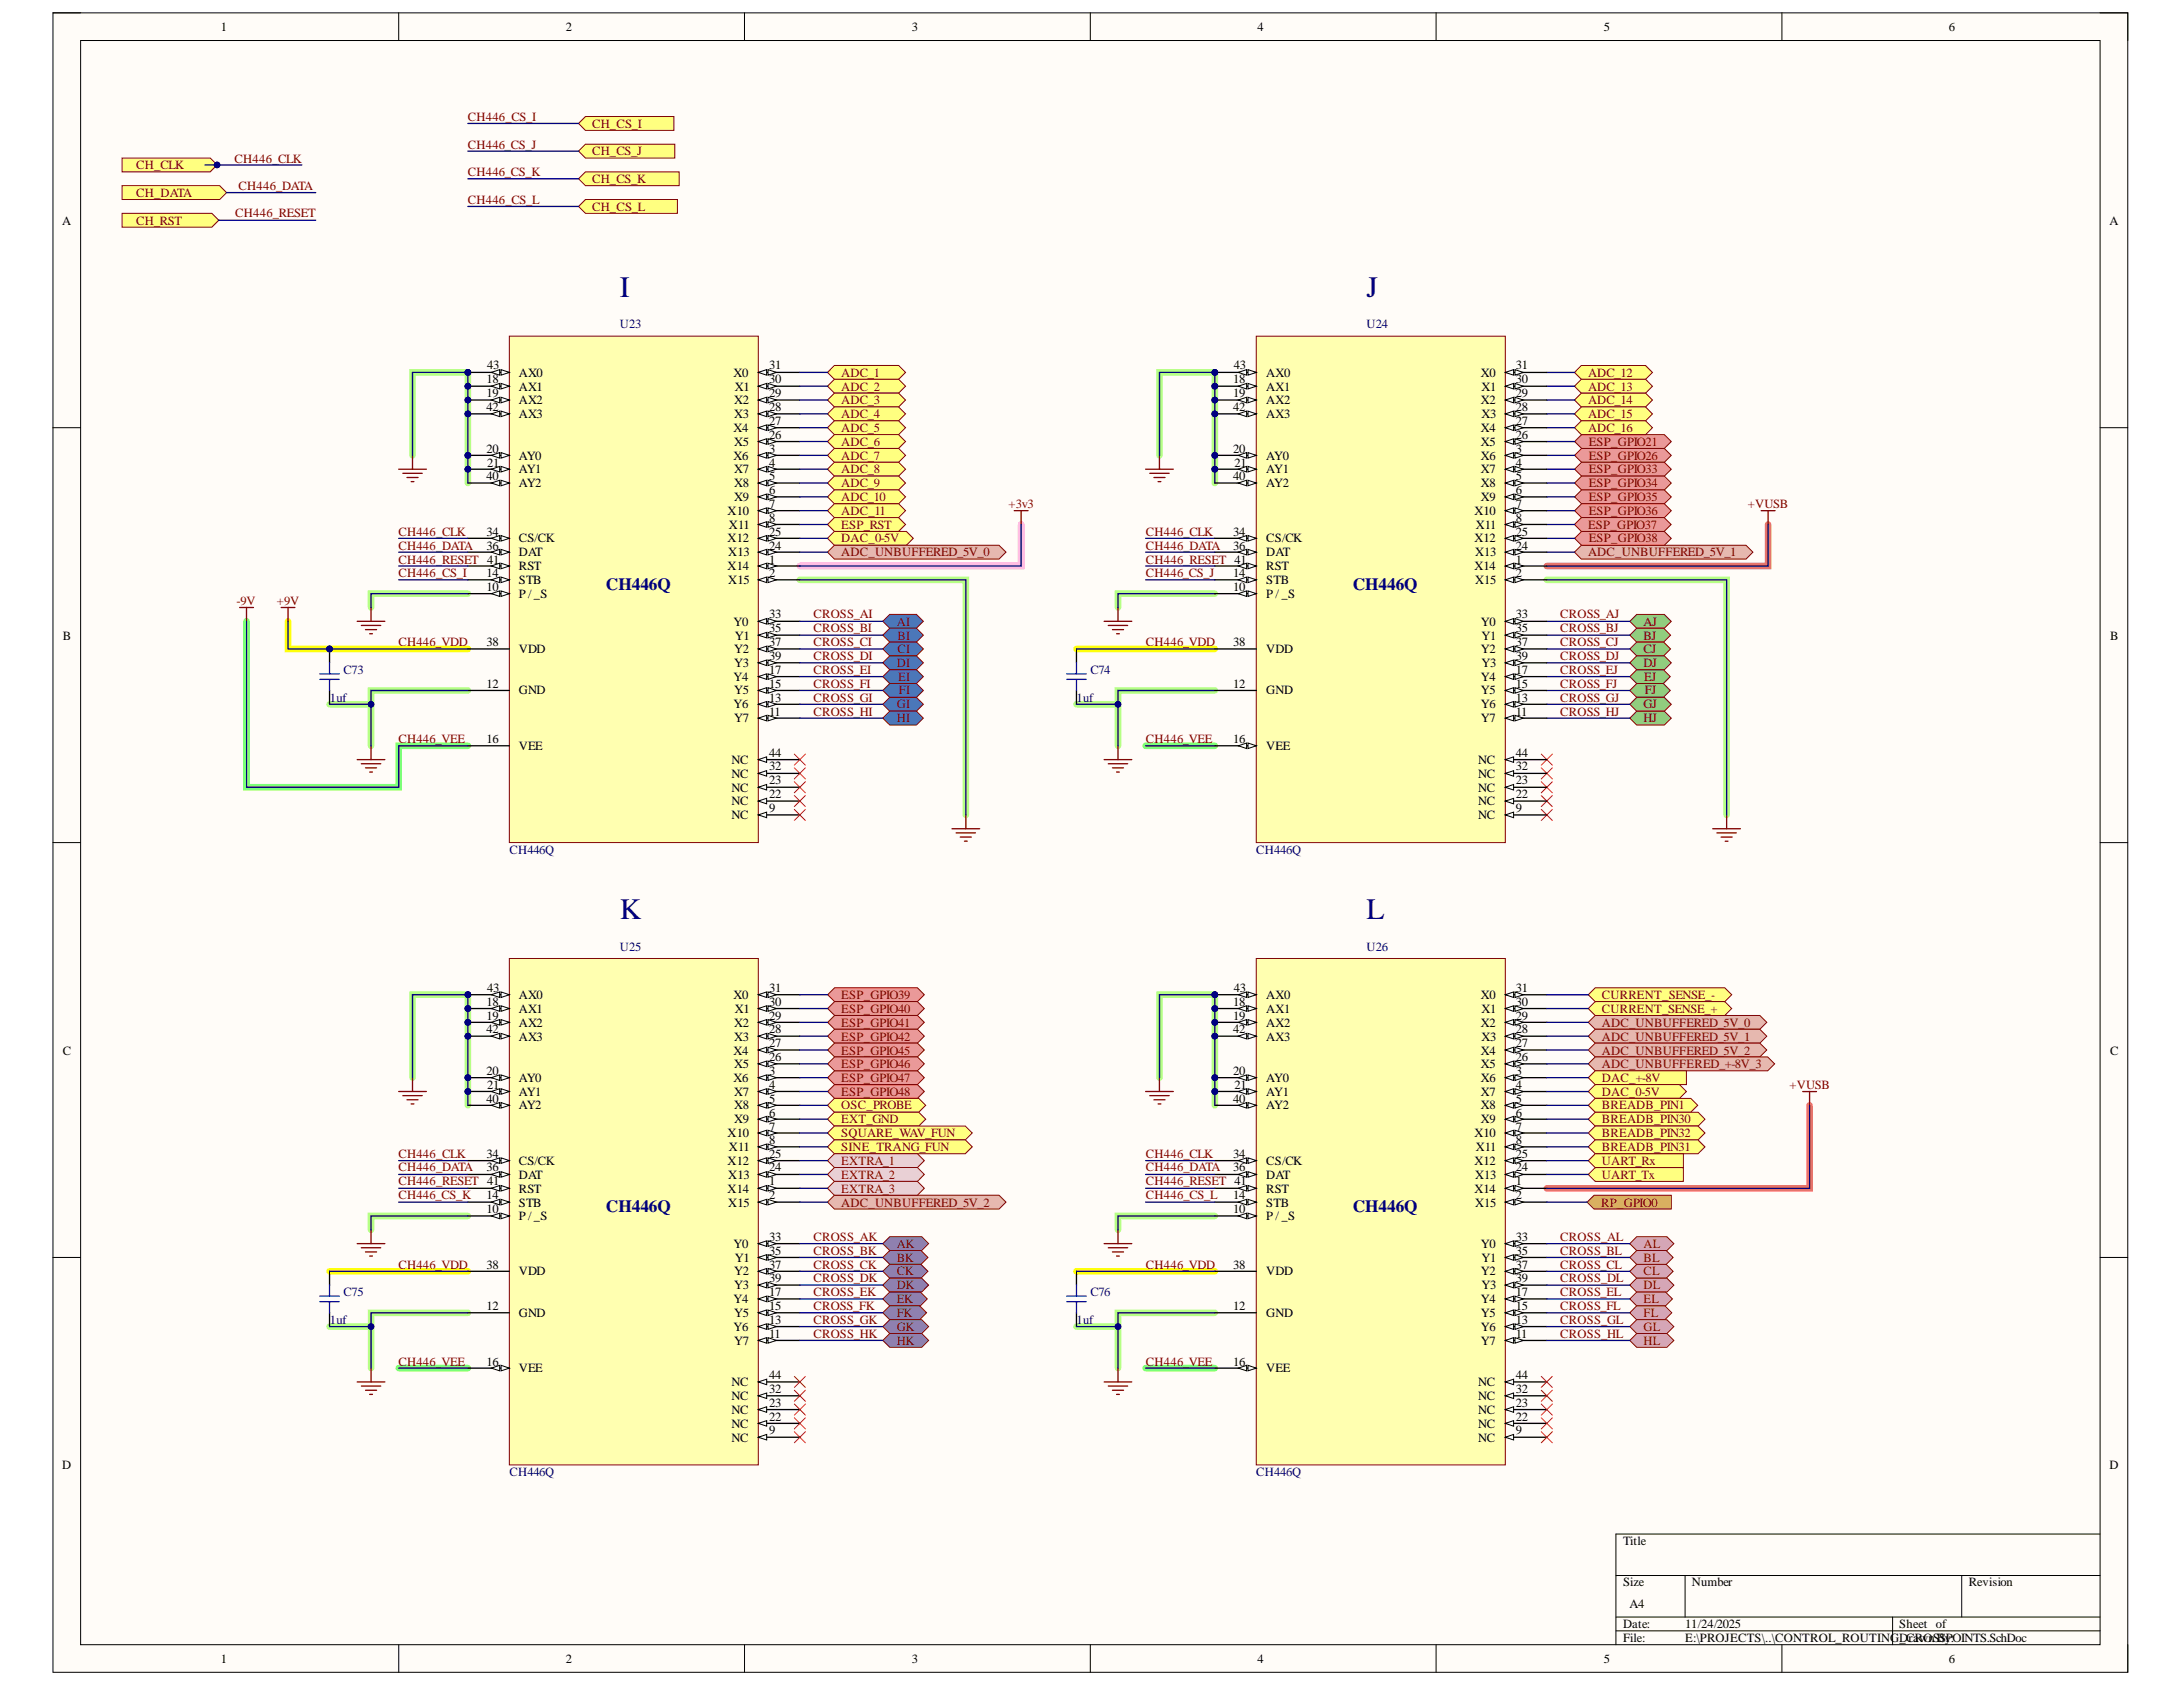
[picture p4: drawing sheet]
<svg xmlns="http://www.w3.org/2000/svg" width="279mm" height="216mm" viewBox="0 0 279 216" stroke-linecap="round" stroke-linejoin="round" font-family="sans-serif">
<defs><g id="words">
<g font-size="3.8" fill="#000080">
<text x="79.3" y="38">I</text>
<text x="174.9" y="38">J</text>
<text x="79.3" y="117.6">K</text>
<text x="174.9" y="117.6">L</text>
</g>
<g font-size="2.2" fill="#000080">
<text x="77.6" y="75.5">CH446Q</text>
<text x="173.1" y="75.5">CH446Q</text>
<text x="77.6" y="155.2">CH446Q</text>
<text x="173.1" y="155.2">CH446Q</text>
</g>
<g font-size="1.6">
<text x="28.3" y="4">1</text>
<text x="72.4" y="4">2</text>
<text x="116.7" y="4">3</text>
<text x="161" y="4">4</text>
<text x="205.3" y="4">5</text>
<text x="249.4" y="4">6</text>
<text x="8" y="28.8">A</text>
<text x="270" y="28.8">A</text>
<text x="62.3" y="47.3">43</text>
<text x="98.5" y="47.3">31</text>
<text x="157.9" y="47.3">43</text>
<text x="194" y="47.3">31</text>
<text x="62.3" y="49">18</text>
<text x="62.3" y="50.8">19</text>
<text x="62.3" y="52.6">42</text>
<text x="66.4" y="50">AX1</text>
<text x="66.4" y="51.8">AX2</text>
<text x="66.4" y="53.5">AX3</text>
<text x="66.4" y="48.2">AX0</text>
<text x="93.9" y="48.2">X0</text>
<text x="94" y="53.5">X3</text>
<text x="94" y="51.8">X2</text>
<text x="94.1" y="50">X1</text>
<text x="98.5" y="52.6">28</text>
<text x="98.5" y="50.8">29</text>
<text x="98.5" y="49">30</text>
<text x="157.8" y="49">18</text>
<text x="157.8" y="50.8">19</text>
<text x="157.8" y="52.6">42</text>
<text x="162.1" y="50">AX1</text>
<text x="162.1" y="51.8">AX2</text>
<text x="162.1" y="53.5">AX3</text>
<text x="162.1" y="48.2">AX0</text>
<text x="189.5" y="51.8">X2</text>
<text x="189.5" y="48.2">X0</text>
<text x="189.6" y="53.5">X3</text>
<text x="189.6" y="50">X1</text>
<text x="194" y="52.6">28</text>
<text x="194" y="50.8">29</text>
<text x="194" y="49">30</text>
<text x="62.3" y="57.9">20</text>
<text x="62.3" y="59.7">21</text>
<text x="66.4" y="58.9">AY0</text>
<text x="93.9" y="58.9">X6</text>
<text x="93.9" y="55.3">X4</text>
<text x="94" y="57.1">X5</text>
<text x="98.5" y="57.9">3</text>
<text x="98.5" y="59.7">4</text>
<text x="98.5" y="56.2">26</text>
<text x="98.5" y="54.4">27</text>
<text x="157.8" y="57.9">20</text>
<text x="158" y="59.7">21</text>
<text x="162.1" y="58.9">AY0</text>
<text x="189.5" y="58.9">X6</text>
<text x="189.5" y="57.1">X5</text>
<text x="189.5" y="55.3">X4</text>
<text x="194" y="57.9">3</text>
<text x="194" y="59.7">4</text>
<text x="194" y="56.2">26</text>
<text x="194" y="54.4">27</text>
<text x="62.3" y="61.5">40</text>
<text x="66.4" y="60.5">AY1</text>
<text x="66.4" y="62.3">AY2</text>
<text x="93.1" y="65.9">X10</text>
<text x="94" y="60.5">X7</text>
<text x="94" y="62.3">X8</text>
<text x="94" y="64.1">X9</text>
<text x="98.5" y="61.5">5</text>
<text x="98.5" y="63.3">6</text>
<text x="98.5" y="65">7</text>
<text x="157.8" y="61.5">40</text>
<text x="162.1" y="60.5">AY1</text>
<text x="162.1" y="62.3">AY2</text>
<text x="188.7" y="65.9">X10</text>
<text x="189.5" y="60.5">X7</text>
<text x="189.5" y="62.3">X8</text>
<text x="189.5" y="64.1">X9</text>
<text x="194" y="61.5">5</text>
<text x="194" y="63.3">6</text>
<text x="194" y="65">7</text>
<text x="62.3" y="68.6">34</text>
<text x="62.3" y="70.4">36</text>
<text x="66.4" y="69.4">CS/CK</text>
<text x="66.4" y="71.2">DAT</text>
<text x="93.1" y="69.4">X12</text>
<text x="93.2" y="71.2">X13</text>
<text x="93.3" y="67.7">X11</text>
<text x="98.5" y="66.8">8</text>
<text x="98.5" y="70.4">24</text>
<text x="98.5" y="68.6">25</text>
<text x="157.8" y="68.6">34</text>
<text x="157.8" y="70.4">36</text>
<text x="162.1" y="69.4">CS/CK</text>
<text x="162.1" y="71.2">DAT</text>
<text x="188.7" y="69.4">X12</text>
<text x="188.8" y="71.2">X13</text>
<text x="188.9" y="67.7">X11</text>
<text x="194" y="66.8">8</text>
<text x="194" y="70.4">24</text>
<text x="194" y="68.6">25</text>
<text x="62.3" y="75.6">10</text>
<text x="62.3" y="73.8">14</text>
<text x="66.4" y="76.5">P / _S</text>
<text x="66.4" y="74.8">STB</text>
<text x="66.4" y="73">RST</text>
<text x="93.1" y="73">X14</text>
<text x="93.2" y="74.8">X15</text>
<text x="98.5" y="72.1">1</text>
<text x="98.5" y="73.8">2</text>
<text x="157.8" y="75.6">10</text>
<text x="157.8" y="73.8">14</text>
<text x="162.1" y="76.5">P / _S</text>
<text x="162.1" y="74.8">STB</text>
<text x="162.1" y="73">RST</text>
<text x="188.7" y="73">X14</text>
<text x="188.8" y="74.8">X15</text>
<text x="194" y="72.1">1</text>
<text x="194" y="73.8">2</text>
<text x="8" y="81.9">B</text>
<text x="62.3" y="82.7">38</text>
<text x="66.4" y="83.6">VDD</text>
<text x="93.9" y="80.1">Y0</text>
<text x="94" y="83.6">Y2</text>
<text x="94.1" y="81.9">Y1</text>
<text x="98.5" y="79.2">33</text>
<text x="98.5" y="80.9">35</text>
<text x="98.5" y="82.7">37</text>
<text x="157.8" y="82.7">38</text>
<text x="162.1" y="83.6">VDD</text>
<text x="189.5" y="80.1">Y0</text>
<text x="189.5" y="83.6">Y2</text>
<text x="189.6" y="81.9">Y1</text>
<text x="194" y="79.2">33</text>
<text x="194" y="80.9">35</text>
<text x="194" y="82.7">37</text>
<text x="270.1" y="81.9">B</text>
<text x="62.3" y="88">12</text>
<text x="66.4" y="88.9">GND</text>
<text x="93.9" y="87.1">Y4</text>
<text x="94" y="88.9">Y5</text>
<text x="94" y="85.4">Y3</text>
<text x="98.5" y="89.8">13</text>
<text x="98.5" y="88">15</text>
<text x="98.5" y="86.3">17</text>
<text x="98.5" y="84.5">39</text>
<text x="157.8" y="88">12</text>
<text x="162.1" y="88.9">GND</text>
<text x="189.5" y="88.9">Y5</text>
<text x="189.5" y="87.1">Y4</text>
<text x="189.6" y="85.4">Y3</text>
<text x="194" y="89.8">13</text>
<text x="194" y="88">15</text>
<text x="194" y="86.3">17</text>
<text x="194" y="84.5">39</text>
<text x="62.3" y="95.1">16</text>
<text x="66.4" y="96">VEE</text>
<text x="93.9" y="90.7">Y6</text>
<text x="94" y="92.4">Y7</text>
<text x="98.5" y="91.6">11</text>
<text x="157.8" y="95.1">16</text>
<text x="162.1" y="96">VEE</text>
<text x="189.5" y="92.4">Y7</text>
<text x="189.5" y="90.7">Y6</text>
<text x="194" y="91.6">11</text>
<text x="93.6" y="101.3">NC</text>
<text x="93.6" y="99.5">NC</text>
<text x="93.6" y="97.8">NC</text>
<text x="98.5" y="100.4">23</text>
<text x="98.5" y="98.6">32</text>
<text x="98.5" y="96.9">44</text>
<text x="189.2" y="101.3">NC</text>
<text x="189.2" y="99.5">NC</text>
<text x="189.2" y="97.8">NC</text>
<text x="194" y="100.4">23</text>
<text x="194" y="98.6">32</text>
<text x="194" y="96.9">44</text>
<text x="93.6" y="104.9">NC</text>
<text x="93.6" y="103.1">NC</text>
<text x="98.5" y="103.9">9</text>
<text x="98.5" y="102.2">22</text>
<text x="189.2" y="104.9">NC</text>
<text x="189.2" y="103.1">NC</text>
<text x="194" y="103.9">9</text>
<text x="194" y="102.2">22</text>
<text x="62.3" y="128.7">18</text>
<text x="62.3" y="130.5">19</text>
<text x="62.3" y="126.9">43</text>
<text x="66.4" y="129.6">AX1</text>
<text x="66.4" y="131.4">AX2</text>
<text x="66.4" y="127.9">AX0</text>
<text x="93.9" y="127.9">X0</text>
<text x="94" y="131.4">X2</text>
<text x="94.1" y="129.6">X1</text>
<text x="98.5" y="130.5">29</text>
<text x="98.5" y="128.7">30</text>
<text x="98.5" y="126.9">31</text>
<text x="157.8" y="128.7">18</text>
<text x="157.8" y="130.5">19</text>
<text x="157.9" y="126.9">43</text>
<text x="162.1" y="129.6">AX1</text>
<text x="162.1" y="131.4">AX2</text>
<text x="162.1" y="127.9">AX0</text>
<text x="189.5" y="131.4">X2</text>
<text x="189.5" y="127.9">X0</text>
<text x="189.6" y="129.6">X1</text>
<text x="194" y="130.5">29</text>
<text x="194" y="128.7">30</text>
<text x="194" y="126.9">31</text>
<text x="8" y="135">C</text>
<text x="62.3" y="137.6">20</text>
<text x="62.3" y="132.3">42</text>
<text x="66.4" y="133.2">AX3</text>
<text x="93.9" y="135">X4</text>
<text x="94" y="136.7">X5</text>
<text x="94" y="133.2">X3</text>
<text x="98.5" y="137.6">3</text>
<text x="98.5" y="135.8">26</text>
<text x="98.5" y="134">27</text>
<text x="98.5" y="132.3">28</text>
<text x="157.8" y="137.6">20</text>
<text x="157.8" y="132.3">42</text>
<text x="162.1" y="133.2">AX3</text>
<text x="189.5" y="136.7">X5</text>
<text x="189.5" y="135">X4</text>
<text x="189.6" y="133.2">X3</text>
<text x="194" y="137.6">3</text>
<text x="194" y="135.8">26</text>
<text x="194" y="134">27</text>
<text x="194" y="132.3">28</text>
<text x="270.1" y="135">C</text>
<text x="62.3" y="141.1">40</text>
<text x="62.3" y="139.4">21</text>
<text x="66.4" y="138.4">AY0</text>
<text x="66.4" y="140.2">AY1</text>
<text x="66.4" y="142">AY2</text>
<text x="93.9" y="138.4">X6</text>
<text x="94" y="140.2">X7</text>
<text x="94" y="142">X8</text>
<text x="94" y="143.8">X9</text>
<text x="98.5" y="139.4">4</text>
<text x="98.5" y="141.1">5</text>
<text x="98.5" y="142.9">6</text>
<text x="157.8" y="141.1">40</text>
<text x="158" y="139.4">21</text>
<text x="162.1" y="138.4">AY0</text>
<text x="162.1" y="140.2">AY1</text>
<text x="162.1" y="142">AY2</text>
<text x="189.5" y="138.4">X6</text>
<text x="189.5" y="140.2">X7</text>
<text x="189.5" y="142">X8</text>
<text x="189.5" y="143.8">X9</text>
<text x="194" y="139.4">4</text>
<text x="194" y="141.1">5</text>
<text x="194" y="142.9">6</text>
<text x="62.3" y="148.2">34</text>
<text x="62.3" y="149.9">36</text>
<text x="66.4" y="149.1">CS/CK</text>
<text x="93.1" y="145.5">X10</text>
<text x="93.1" y="149.1">X12</text>
<text x="93.3" y="147.3">X11</text>
<text x="98.5" y="144.7">7</text>
<text x="98.5" y="146.5">8</text>
<text x="98.5" y="149.9">24</text>
<text x="98.5" y="148.2">25</text>
<text x="157.8" y="148.2">34</text>
<text x="157.8" y="149.9">36</text>
<text x="162.1" y="149.1">CS/CK</text>
<text x="188.7" y="145.5">X10</text>
<text x="188.7" y="149.1">X12</text>
<text x="188.9" y="147.3">X11</text>
<text x="194" y="144.7">7</text>
<text x="194" y="146.5">8</text>
<text x="194" y="149.9">24</text>
<text x="194" y="148.2">25</text>
<text x="62.3" y="155.3">10</text>
<text x="62.3" y="153.5">14</text>
<text x="66.4" y="154.4">STB</text>
<text x="66.4" y="150.9">DAT</text>
<text x="66.4" y="152.6">RST</text>
<text x="93.1" y="152.6">X14</text>
<text x="93.2" y="154.4">X15</text>
<text x="93.2" y="150.9">X13</text>
<text x="98.5" y="151.7">1</text>
<text x="98.5" y="153.5">2</text>
<text x="157.8" y="155.3">10</text>
<text x="157.8" y="153.5">14</text>
<text x="162.1" y="154.4">STB</text>
<text x="162.1" y="150.9">DAT</text>
<text x="162.1" y="152.6">RST</text>
<text x="188.7" y="152.6">X14</text>
<text x="188.8" y="154.4">X15</text>
<text x="188.8" y="150.9">X13</text>
<text x="194" y="151.7">1</text>
<text x="194" y="153.5">2</text>
<text x="66.4" y="156.2">P / _S</text>
<text x="93.9" y="159.7">Y0</text>
<text x="94.1" y="161.5">Y1</text>
<text x="98.5" y="158.8">33</text>
<text x="98.5" y="160.6">35</text>
<text x="162.1" y="156.2">P / _S</text>
<text x="189.5" y="159.7">Y0</text>
<text x="189.6" y="161.5">Y1</text>
<text x="194" y="158.8">33</text>
<text x="194" y="160.6">35</text>
<text x="62.3" y="167.7">12</text>
<text x="62.3" y="162.4">38</text>
<text x="66.4" y="163.2">VDD</text>
<text x="93.9" y="166.8">Y4</text>
<text x="94" y="163.2">Y2</text>
<text x="94" y="165">Y3</text>
<text x="98.5" y="167.7">15</text>
<text x="98.5" y="165.9">17</text>
<text x="98.5" y="162.4">37</text>
<text x="98.5" y="164.1">39</text>
<text x="157.8" y="167.7">12</text>
<text x="157.8" y="162.4">38</text>
<text x="162.1" y="163.2">VDD</text>
<text x="189.5" y="166.8">Y4</text>
<text x="189.5" y="163.2">Y2</text>
<text x="189.6" y="165">Y3</text>
<text x="194" y="167.7">15</text>
<text x="194" y="165.9">17</text>
<text x="194" y="162.4">37</text>
<text x="194" y="164.1">39</text>
<text x="66.4" y="168.5">GND</text>
<text x="93.9" y="170.3">Y6</text>
<text x="94" y="172.1">Y7</text>
<text x="94" y="168.5">Y5</text>
<text x="98.5" y="171.2">11</text>
<text x="98.5" y="169.5">13</text>
<text x="162.1" y="168.5">GND</text>
<text x="189.5" y="172.1">Y7</text>
<text x="189.5" y="170.3">Y6</text>
<text x="189.5" y="168.5">Y5</text>
<text x="194" y="171.2">11</text>
<text x="194" y="169.5">13</text>
<text x="62.3" y="174.8">16</text>
<text x="66.4" y="175.6">VEE</text>
<text x="93.6" y="179.2">NC</text>
<text x="93.6" y="177.4">NC</text>
<text x="98.5" y="178.3">32</text>
<text x="98.5" y="176.5">44</text>
<text x="157.8" y="174.8">16</text>
<text x="162.1" y="175.6">VEE</text>
<text x="189.2" y="179.2">NC</text>
<text x="189.2" y="177.4">NC</text>
<text x="194" y="178.3">32</text>
<text x="194" y="176.5">44</text>
<text x="93.6" y="184.5">NC</text>
<text x="93.6" y="182.7">NC</text>
<text x="93.6" y="181">NC</text>
<text x="98.5" y="183.6">9</text>
<text x="98.5" y="181.8">22</text>
<text x="98.5" y="180">23</text>
<text x="189.2" y="184.5">NC</text>
<text x="189.2" y="182.7">NC</text>
<text x="189.2" y="181">NC</text>
<text x="194" y="183.6">9</text>
<text x="194" y="181.8">22</text>
<text x="194" y="180">23</text>
<text x="8" y="188">D</text>
<text x="270" y="188">D</text>
<text x="207.7" y="197.8">Title</text>
<text x="207.7" y="203">Size</text>
<text x="216.5" y="203">Number</text>
<text x="252" y="203">Revision</text>
<text x="207.7" y="208.4">Date:</text>
<text x="208.6" y="205.7">A4</text>
<text x="215.7" y="208.4">11/24/2025</text>
<text x="243.1" y="208.4">Sheet of</text>
<text x="28.3" y="212.8">1</text>
<text x="72.4" y="212.8">2</text>
<text x="116.7" y="212.8">3</text>
<text x="161" y="212.8">4</text>
<text x="205.3" y="212.8">5</text>
<text x="207.7" y="210.1">File:</text>
<text x="215.7" y="210.1">E:\PROJECTS\..\CONTROL_ROUTINGDrawn By:</text>
<text x="243.1" y="210.1">_CROSSPOINTS.SchDoc</text>
<text x="249.4" y="212.8">6</text>
</g>
<g font-size="1.6" fill="#800000">
<text x="59.9" y="15.5">CH446_CS_I</text>
<text x="75.8" y="16.3">CH_CS_I</text>
<text x="17.4" y="21.7">CH_CLK</text>
<text x="30" y="20.8">CH446_CLK</text>
<text x="59.9" y="19">CH446_CS_J</text>
<text x="59.9" y="22.5">CH446_CS_K</text>
<text x="75.8" y="19.9">CH_CS_J</text>
<text x="75.8" y="23.4">CH_CS_K</text>
<text x="17.4" y="25.2">CH_DATA</text>
<text x="17.4" y="28.8">CH_RST</text>
<text x="30.1" y="27.8">CH446_RESET</text>
<text x="30.5" y="24.3">CH446_DATA</text>
<text x="59.9" y="26.1">CH446_CS_L</text>
<text x="75.8" y="27">CH_CS_L</text>
<text x="107.7" y="48.2">ADC_1</text>
<text x="107.7" y="50">ADC_2</text>
<text x="107.7" y="51.8">ADC_3</text>
<text x="107.7" y="53.5">ADC_4</text>
<text x="203.2" y="48.2">ADC_12</text>
<text x="203.2" y="50">ADC_13</text>
<text x="203.2" y="51.8">ADC_14</text>
<text x="203.2" y="53.5">ADC_15</text>
<text x="107.7" y="55.3">ADC_5</text>
<text x="107.7" y="57.1">ADC_6</text>
<text x="107.7" y="58.9">ADC_7</text>
<text x="203.2" y="55.3">ADC_16</text>
<text x="203.3" y="57.1">ESP_GPIO21</text>
<text x="203.3" y="58.9">ESP_GPIO26</text>
<text x="107.7" y="60.5">ADC_8</text>
<text x="107.7" y="62.3">ADC_9</text>
<text x="107.7" y="64.1">ADC_10</text>
<text x="107.7" y="65.9">ADC_11</text>
<text x="129.1" y="65">+3v3</text>
<text x="203.3" y="60.5">ESP_GPIO33</text>
<text x="203.3" y="62.3">ESP_GPIO34</text>
<text x="203.3" y="64.1">ESP_GPIO35</text>
<text x="203.3" y="65.9">ESP_GPIO36</text>
<text x="223.7" y="65">+VUSB</text>
<text x="51" y="68.6">CH446_CLK</text>
<text x="51" y="70.4">CH446_DATA</text>
<text x="107.7" y="67.7">ESP_RST</text>
<text x="107.7" y="69.4">DAC_0-5V</text>
<text x="107.7" y="71.2">ADC_UNBUFFERED_5V_0</text>
<text x="146.7" y="68.6">CH446_CLK</text>
<text x="146.7" y="70.4">CH446_DATA</text>
<text x="203.2" y="71.2">ADC_UNBUFFERED_5V_1</text>
<text x="203.2" y="67.7">ESP_GPIO37</text>
<text x="203.3" y="69.4">ESP_GPIO38</text>
<text x="30.3" y="77.4">-9V</text>
<text x="35.4" y="77.4">+9V</text>
<text x="51" y="72.1">CH446_RESET 41</text>
<text x="51" y="73.8">CH446_CS_I</text>
<text x="146.7" y="72.1">CH446_RESET 41</text>
<text x="146.7" y="73.8">CH446_CS_J</text>
<text x="51" y="82.7">CH446_VDD</text>
<text x="104.1" y="79.2">CROSS_AI</text>
<text x="104.1" y="80.9">CROSS_BI</text>
<text x="104.1" y="82.7">CROSS_CI</text>
<text x="114.8" y="80.1">AI</text>
<text x="114.9" y="81.9">BI</text>
<text x="114.9" y="83.6">CI</text>
<text x="146.7" y="82.7">CH446_VDD</text>
<text x="199.7" y="79.2">CROSS_AJ</text>
<text x="199.7" y="80.9">CROSS_BJ</text>
<text x="199.7" y="82.7">CROSS_CJ</text>
<text x="210.4" y="80.1">AJ</text>
<text x="210.4" y="81.9">BJ</text>
<text x="210.4" y="83.6">CJ</text>
<text x="104.1" y="84.5">CROSS_DI</text>
<text x="104.1" y="86.3">CROSS_EI</text>
<text x="104.1" y="88">CROSS_FI</text>
<text x="104.1" y="89.8">CROSS_GI</text>
<text x="114.8" y="85.4">DI</text>
<text x="114.9" y="87.1">EI</text>
<text x="115" y="88.9">FI</text>
<text x="199.7" y="84.5">CROSS_DJ</text>
<text x="199.7" y="86.3">CROSS_EJ</text>
<text x="199.7" y="88">CROSS_FJ</text>
<text x="199.7" y="89.8">CROSS_GJ</text>
<text x="210.4" y="85.4">DJ</text>
<text x="210.4" y="87.1">EJ</text>
<text x="210.5" y="88.9">FJ</text>
<text x="51" y="95.1">CH446_VEE</text>
<text x="104.1" y="91.6">CROSS_HI</text>
<text x="114.8" y="90.7">GI</text>
<text x="114.8" y="92.4">HI</text>
<text x="146.7" y="95.1">CH446_VEE</text>
<text x="199.7" y="91.6">CROSS_HJ</text>
<text x="210.4" y="90.7">GJ</text>
<text x="210.4" y="92.4">HJ</text>
<text x="107.7" y="131.4">ESP_GPIO41</text>
<text x="107.7" y="127.9">ESP_GPIO39</text>
<text x="107.7" y="129.6">ESP_GPIO40</text>
<text x="205" y="127.9">CURRENT_SENSE_-</text>
<text x="205" y="129.6">CURRENT_SENSE_+</text>
<text x="205" y="131.4">ADC_UNBUFFERED_5V_0</text>
<text x="107.7" y="133.2">ESP_GPIO42</text>
<text x="107.7" y="135">ESP_GPIO45</text>
<text x="107.7" y="136.7">ESP_GPIO46</text>
<text x="205" y="133.2">ADC_UNBUFFERED_5V_1</text>
<text x="205" y="135">ADC_UNBUFFERED_5V_2</text>
<text x="205" y="136.7">ADC_UNBUFFERED_+-8V_3</text>
<text x="107.7" y="140.2">ESP_GPIO48</text>
<text x="107.7" y="138.4">ESP_GPIO47</text>
<text x="107.7" y="142">OSC_PROBE</text>
<text x="107.7" y="143.8">EXT_GND</text>
<text x="205" y="138.4">DAC_+-8V</text>
<text x="205" y="140.2">DAC_0-5V</text>
<text x="205" y="142">BREADB_PIN1</text>
<text x="205" y="143.8">BREADB_PIN30</text>
<text x="229" y="139.4">+VUSB</text>
<text x="51" y="148.2">CH446_CLK</text>
<text x="51" y="149.9">CH446_DATA</text>
<text x="107.7" y="145.5">SQUARE_WAV_FUN</text>
<text x="107.7" y="147.3">SINE_TRANG_FUN</text>
<text x="107.7" y="149.1">EXTRA_1</text>
<text x="146.7" y="148.2">CH446_CLK</text>
<text x="146.7" y="149.9">CH446_DATA</text>
<text x="205" y="145.5">BREADB_PIN32</text>
<text x="205" y="147.3">BREADB_PIN31</text>
<text x="205" y="149.1">UART_Rx</text>
<text x="51" y="151.7">CH446_RESET 41</text>
<text x="51" y="153.5">CH446_CS_K</text>
<text x="107.7" y="154.4">ADC_UNBUFFERED_5V_2</text>
<text x="107.7" y="150.9">EXTRA_2</text>
<text x="107.7" y="152.6">EXTRA_3</text>
<text x="146.7" y="151.7">CH446_RESET 41</text>
<text x="146.7" y="153.5">CH446_CS_L</text>
<text x="204.9" y="154.4">RP_GPIO0</text>
<text x="205" y="150.9">UART_Tx</text>
<text x="104.1" y="158.8">CROSS_AK</text>
<text x="104.1" y="160.6">CROSS_BK</text>
<text x="114.8" y="159.7">AK</text>
<text x="114.8" y="161.5">BK</text>
<text x="199.7" y="158.8">CROSS_AL</text>
<text x="199.7" y="160.6">CROSS_BL</text>
<text x="210.4" y="159.7">AL</text>
<text x="210.4" y="161.5">BL</text>
<text x="51" y="162.4">CH446_VDD</text>
<text x="104.1" y="162.4">CROSS_CK</text>
<text x="104.1" y="164.1">CROSS_DK</text>
<text x="104.1" y="165.9">CROSS_EK</text>
<text x="104.1" y="167.7">CROSS_FK</text>
<text x="114.8" y="163.2">CK</text>
<text x="114.8" y="165">DK</text>
<text x="114.8" y="166.8">EK</text>
<text x="146.7" y="162.4">CH446_VDD</text>
<text x="199.7" y="162.4">CROSS_CL</text>
<text x="199.7" y="164.1">CROSS_DL</text>
<text x="199.7" y="165.9">CROSS_EL</text>
<text x="199.7" y="167.7">CROSS_FL</text>
<text x="210.4" y="163.2">CL</text>
<text x="210.4" y="165">DL</text>
<text x="210.4" y="166.8">EL</text>
<text x="104.1" y="169.5">CROSS_GK</text>
<text x="104.1" y="171.2">CROSS_HK</text>
<text x="114.8" y="168.5">FK</text>
<text x="114.8" y="170.3">GK</text>
<text x="114.8" y="172.1">HK</text>
<text x="199.7" y="169.5">CROSS_GL</text>
<text x="199.7" y="171.2">CROSS_HL</text>
<text x="210.4" y="168.5">FL</text>
<text x="210.4" y="170.3">GL</text>
<text x="210.4" y="172.1">HL</text>
<text x="51" y="174.8">CH446_VEE</text>
<text x="146.7" y="174.8">CH446_VEE</text>
</g>
<g font-size="1.6" fill="#000080">
<text x="79.3" y="42">U23</text>
<text x="174.9" y="42">U24</text>
<text x="42.2" y="89.8">1uf</text>
<text x="44" y="86.3">C73</text>
<text x="137.8" y="89.8">1uf</text>
<text x="139.6" y="86.3">C74</text>
<text x="65.2" y="109.3">CH446Q</text>
<text x="160.8" y="109.3">CH446Q</text>
<text x="79.3" y="121.7">U25</text>
<text x="174.9" y="121.7">U26</text>
<text x="44" y="165.9">C75</text>
<text x="139.6" y="165.9">C76</text>
<text x="42.2" y="169.5">1uf</text>
<text x="137.8" y="169.5">1uf</text>
<text x="65.2" y="188.9">CH446Q</text>
<text x="160.8" y="188.9">CH446Q</text>
</g>
</g></defs>
<path d="M6.8 1.6h265.5v212.4h-265.5z" fill-rule="evenodd" fill="#fffcf8"/>
<path d="M6.8 1.6h265.5v212.4h-265.5z" fill="none" stroke="#000" stroke-width=".13"/>
<path d="M10.3 5.2h258.5v205.3h-258.5z" fill-rule="evenodd" fill="#fffcf8"/>
<g fill="none" stroke="#000" stroke-width=".13">
<path d="M6.8 1.6h3.5M10.3 5.2h258.5v205.3h-258.5zM51 1.6v3.6M95.3 1.6v3.6M139.5 1.6v3.6M183.8 1.6v3.6M228.1 1.6v3.6M268.8 1.6h3.5v3.6M6.8 54.7h3.5M268.8 54.7h3.5M6.8 107.8h3.5M268.8 107.8h3.5"/>
<path d="M6.8 160.9h3.5M268.8 160.9h3.5M268.8 196.3h-62v14.2M51 210.5v3.5M95.3 210.5v3.5M139.5 210.5v3.5M183.8 210.5v3.5M206.8 201.6h62M206.8 206.9h62M206.8 208.7h62M215.7 201.6v5.3M228.1 210.5v3.5"/>
<path d="M242.2 206.9v3.6M251.1 201.6v5.3M272.3 210.5v3.5"/>
</g>
<g fill="none" stroke="#b6ff85" stroke-width=".85">
<path d="M52.8 58.3v-10.6h7.1v14.1M148.4 58.3v-10.6h7.1v14.1M59.9 76h-12.4v1.7M102.4 74.2h21.2v30.1M155.5 76h-12.4v1.7M198 74.2h23v30.1M42.2 90.1h5.3M59.9 88.4h-12.4v7M137.8 90.1h5.3M155.5 88.4h-12.4v7M52.8 137.9v-10.6h7.1v14.2M148.4 137.9v-10.6h7.1v14.2"/>
<path d="M59.9 155.6h-12.4v1.8M155.5 155.6h-12.4v1.8M42.2 169.8h5.3M59.9 168h-12.4v7.1M137.8 169.8h5.3M155.5 168h-12.4v7.1"/>
</g>
<path d="M36.9 79.5v3.6h23M137.8 83.1h17.7M42.2 162.7h17.7M137.8 162.7h17.7" fill="none" stroke="#ff0" stroke-width=".85"/>
<path d="M31.6 79.5v21.3h19.4v-5.4h8.9M146.6 95.4h8.9M51 175.1h8.9M146.6 175.1h8.9" fill="none" stroke="#6eff6e" stroke-width=".85"/>
<path d="M130.7 67.1v5.3h-28.3" fill="none" stroke="#ff6eff" stroke-width=".85"/>
<path d="M226.3 67.1v5.3h-28.3M231.6 141.5v10.6h-33.6" fill="none" stroke="#ff6e6e" stroke-width=".85"/>
<circle cx="59.9" cy="49.4" r=".35" fill="#000080"/>
<circle cx="59.9" cy="49.4" r=".35" fill="none" stroke="#000080" stroke-width=".13"/>
<circle cx="59.9" cy="51.2" r=".35" fill="#000080"/>
<circle cx="59.9" cy="51.2" r=".35" fill="none" stroke="#000080" stroke-width=".13"/>
<circle cx="59.9" cy="58.3" r=".35" fill="#000080"/>
<circle cx="59.9" cy="58.3" r=".35" fill="none" stroke="#000080" stroke-width=".13"/>
<circle cx="59.9" cy="60" r=".35" fill="#000080"/>
<circle cx="59.9" cy="60" r=".35" fill="none" stroke="#000080" stroke-width=".13"/>
<circle cx="59.9" cy="53" r=".35" fill="#000080"/>
<circle cx="59.9" cy="53" r=".35" fill="none" stroke="#000080" stroke-width=".13"/>
<circle cx="59.9" cy="47.7" r=".35" fill="#000080"/>
<circle cx="59.9" cy="47.7" r=".35" fill="none" stroke="#000080" stroke-width=".13"/>
<path d="M65.2 43h31.9v64.8h-31.9z" fill-rule="evenodd" fill="#ffffb0"/>
<path d="M65.2 43h31.9v64.8h-31.9z" fill="none" stroke="#800000" stroke-width=".13"/>
<path d="M97.1 72.4h5.3" fill="none" stroke="#000" stroke-width=".17"/>
<path d="M97.1 72.4l1-.3v.7z" fill="#f8fcff"/>
<path d="M97.1 72.4l1-.3v.7z" fill="none" stroke="#000" stroke-width=".13"/>
<path d="M98.3 72.1l1.1 .3-1.1 .4z" fill="#f8fcff"/>
<path d="M98.3 72.1l1.1 .3-1.1 .4z" fill="none" stroke="#000" stroke-width=".13"/>
<path d="M97.1 74.2h5.3" fill="none" stroke="#000" stroke-width=".17"/>
<path d="M97.1 74.2l1-.3v.7z" fill="#f8fcff"/>
<path d="M97.1 74.2l1-.3v.7z" fill="none" stroke="#000" stroke-width=".13"/>
<path d="M98.3 73.9l1.1 .3-1.1 .4z" fill="#f8fcff"/>
<path d="M98.3 73.9l1.1 .3-1.1 .4z" fill="none" stroke="#000" stroke-width=".13"/>
<path d="M97.1 58.3h5.3" fill="none" stroke="#000" stroke-width=".17"/>
<path d="M97.1 58.3l1-.4v.7z" fill="#f8fcff"/>
<path d="M97.1 58.3l1-.4v.7z" fill="none" stroke="#000" stroke-width=".13"/>
<path d="M98.3 57.9l1.1 .4-1.1 .3z" fill="#f8fcff"/>
<path d="M98.3 57.9l1.1 .4-1.1 .3z" fill="none" stroke="#000" stroke-width=".13"/>
<path d="M97.1 60h5.3" fill="none" stroke="#000" stroke-width=".17"/>
<path d="M97.1 60l1-.3v.7z" fill="#f8fcff"/>
<path d="M97.1 60l1-.3v.7z" fill="none" stroke="#000" stroke-width=".13"/>
<path d="M98.3 59.7l1.1 .3-1.1 .4z" fill="#f8fcff"/>
<path d="M98.3 59.7l1.1 .3-1.1 .4z" fill="none" stroke="#000" stroke-width=".13"/>
<path d="M97.1 61.8h5.3" fill="none" stroke="#000" stroke-width=".17"/>
<path d="M97.1 61.8l1-.3v.7z" fill="#f8fcff"/>
<path d="M97.1 61.8l1-.3v.7z" fill="none" stroke="#000" stroke-width=".13"/>
<path d="M98.3 61.5l1.1 .3-1.1 .4z" fill="#f8fcff"/>
<path d="M98.3 61.5l1.1 .3-1.1 .4z" fill="none" stroke="#000" stroke-width=".13"/>
<path d="M97.1 63.6h5.3" fill="none" stroke="#000" stroke-width=".17"/>
<path d="M97.1 63.6l1-.4v.7z" fill="#f8fcff"/>
<path d="M97.1 63.6l1-.4v.7z" fill="none" stroke="#000" stroke-width=".13"/>
<path d="M98.3 63.2l1.1 .4-1.1 .3z" fill="#f8fcff"/>
<path d="M98.3 63.2l1.1 .4-1.1 .3z" fill="none" stroke="#000" stroke-width=".13"/>
<path d="M97.1 65.4h5.3" fill="none" stroke="#000" stroke-width=".17"/>
<path d="M97.1 65.4l1-.4v.7z" fill="#f8fcff"/>
<path d="M97.1 65.4l1-.4v.7z" fill="none" stroke="#000" stroke-width=".13"/>
<path d="M98.3 65l1.1 .4-1.1 .3z" fill="#f8fcff"/>
<path d="M98.3 65l1.1 .4-1.1 .3z" fill="none" stroke="#000" stroke-width=".13"/>
<path d="M97.1 67.1h5.3" fill="none" stroke="#000" stroke-width=".17"/>
<path d="M97.1 67.1l1-.3v.7z" fill="#f8fcff"/>
<path d="M97.1 67.1l1-.3v.7z" fill="none" stroke="#000" stroke-width=".13"/>
<path d="M98.3 66.8l1.1 .3-1.1 .4z" fill="#f8fcff"/>
<path d="M98.3 66.8l1.1 .3-1.1 .4z" fill="none" stroke="#000" stroke-width=".13"/>
<path d="M97.1 104.3h5.3" fill="none" stroke="#000" stroke-width=".17"/>
<path d="M97.1 104.3l1-.4v.7z" fill="#f8fcff"/>
<path d="M97.1 104.3l1-.4v.7z" fill="none" stroke="#000" stroke-width=".13"/>
<path d="M59.9 76h5.3" fill="none" stroke="#000" stroke-width=".17"/>
<path d="M64.1 75.6l1.1 .4-1.1 .3z" fill="#f8fcff"/>
<path d="M64.1 75.6l1.1 .4-1.1 .3z" fill="none" stroke="#000" stroke-width=".13"/>
<path d="M62.9 76l1.1-.4v.7z" fill="#f8fcff"/>
<path d="M62.9 76l1.1-.4v.7z" fill="none" stroke="#000" stroke-width=".13"/>
<path d="M97.1 91.9h5.3" fill="none" stroke="#000" stroke-width=".17"/>
<path d="M97.1 91.9l1-.4v.8z" fill="#f8fcff"/>
<path d="M97.1 91.9l1-.4v.8z" fill="none" stroke="#000" stroke-width=".13"/>
<path d="M98.3 91.5l1.1 .4-1.1 .4z" fill="#f8fcff"/>
<path d="M98.3 91.5l1.1 .4-1.1 .4z" fill="none" stroke="#000" stroke-width=".13"/>
<path d="M59.9 88.4h5.3M97.1 90.1h5.3" fill="none" stroke="#000" stroke-width=".17"/>
<path d="M97.1 90.1l1-.3v.7z" fill="#f8fcff"/>
<path d="M97.1 90.1l1-.3v.7z" fill="none" stroke="#000" stroke-width=".13"/>
<path d="M98.3 89.8l1.1 .3-1.1 .4z" fill="#f8fcff"/>
<path d="M98.3 89.8l1.1 .3-1.1 .4z" fill="none" stroke="#000" stroke-width=".13"/>
<path d="M59.9 74.2h5.3" fill="none" stroke="#000" stroke-width=".17"/>
<path d="M64.1 73.9l1.1 .3-1.1 .4z" fill="#f8fcff"/>
<path d="M64.1 73.9l1.1 .3-1.1 .4z" fill="none" stroke="#000" stroke-width=".13"/>
<path d="M62.9 74.2l1.1-.3v.7z" fill="#f8fcff"/>
<path d="M62.9 74.2l1.1-.3v.7z" fill="none" stroke="#000" stroke-width=".13"/>
<path d="M97.1 88.4h5.3" fill="none" stroke="#000" stroke-width=".17"/>
<path d="M97.1 88.4l1-.4v.7z" fill="#f8fcff"/>
<path d="M97.1 88.4l1-.4v.7z" fill="none" stroke="#000" stroke-width=".13"/>
<path d="M98.3 88l1.1 .4-1.1 .3z" fill="#f8fcff"/>
<path d="M98.3 88l1.1 .4-1.1 .3z" fill="none" stroke="#000" stroke-width=".13"/>
<path d="M59.9 95.4h5.3M97.1 86.6h5.3" fill="none" stroke="#000" stroke-width=".17"/>
<path d="M97.1 86.6l1-.4v.7z" fill="#f8fcff"/>
<path d="M97.1 86.6l1-.4v.7z" fill="none" stroke="#000" stroke-width=".13"/>
<path d="M98.3 86.2l1.1 .4-1.1 .3z" fill="#f8fcff"/>
<path d="M98.3 86.2l1.1 .4-1.1 .3z" fill="none" stroke="#000" stroke-width=".13"/>
<path d="M59.9 49.4h5.3" fill="none" stroke="#000" stroke-width=".17"/>
<path d="M64.1 49.1l1.1 .3-1.1 .4z" fill="#f8fcff"/>
<path d="M64.1 49.1l1.1 .3-1.1 .4z" fill="none" stroke="#000" stroke-width=".13"/>
<path d="M62.9 49.4l1.1-.3v.7z" fill="#f8fcff"/>
<path d="M62.9 49.4l1.1-.3v.7z" fill="none" stroke="#000" stroke-width=".13"/>
<circle cx="59.9" cy="49.4" r=".35" fill="#000080"/>
<circle cx="59.9" cy="49.4" r=".35" fill="none" stroke="#000080" stroke-width=".13"/>
<path d="M59.9 51.2h5.3" fill="none" stroke="#000" stroke-width=".17"/>
<path d="M64.1 50.8l1.1 .4-1.1 .3z" fill="#f8fcff"/>
<path d="M64.1 50.8l1.1 .4-1.1 .3z" fill="none" stroke="#000" stroke-width=".13"/>
<path d="M62.9 51.2l1.1-.4v.7z" fill="#f8fcff"/>
<path d="M62.9 51.2l1.1-.4v.7z" fill="none" stroke="#000" stroke-width=".13"/>
<circle cx="59.9" cy="51.2" r=".35" fill="#000080"/>
<circle cx="59.9" cy="51.2" r=".35" fill="none" stroke="#000080" stroke-width=".13"/>
<path d="M59.9 58.3h5.3" fill="none" stroke="#000" stroke-width=".17"/>
<path d="M64.1 57.9l1.1 .4-1.1 .3z" fill="#f8fcff"/>
<path d="M64.1 57.9l1.1 .4-1.1 .3z" fill="none" stroke="#000" stroke-width=".13"/>
<path d="M62.9 58.3l1.1-.4v.7z" fill="#f8fcff"/>
<path d="M62.9 58.3l1.1-.4v.7z" fill="none" stroke="#000" stroke-width=".13"/>
<circle cx="59.9" cy="58.3" r=".35" fill="#000080"/>
<circle cx="59.9" cy="58.3" r=".35" fill="none" stroke="#000080" stroke-width=".13"/>
<path d="M59.9 60h5.3" fill="none" stroke="#000" stroke-width=".17"/>
<path d="M64.1 59.7l1.1 .3-1.1 .4z" fill="#f8fcff"/>
<path d="M64.1 59.7l1.1 .3-1.1 .4z" fill="none" stroke="#000" stroke-width=".13"/>
<path d="M62.9 60l1.1-.3v.7z" fill="#f8fcff"/>
<path d="M62.9 60l1.1-.3v.7z" fill="none" stroke="#000" stroke-width=".13"/>
<circle cx="59.9" cy="60" r=".35" fill="#000080"/>
<circle cx="59.9" cy="60" r=".35" fill="none" stroke="#000080" stroke-width=".13"/>
<path d="M97.1 102.5h5.3" fill="none" stroke="#000" stroke-width=".17"/>
<path d="M97.1 102.5l1-.3v.7z" fill="#f8fcff"/>
<path d="M97.1 102.5l1-.3v.7z" fill="none" stroke="#000" stroke-width=".13"/>
<path d="M97.1 100.8h5.3" fill="none" stroke="#000" stroke-width=".17"/>
<path d="M97.1 100.8l1-.4v.7z" fill="#f8fcff"/>
<path d="M97.1 100.8l1-.4v.7z" fill="none" stroke="#000" stroke-width=".13"/>
<path d="M97.1 70.7h5.3" fill="none" stroke="#000" stroke-width=".17"/>
<path d="M97.1 70.7l1-.4v.7z" fill="#f8fcff"/>
<path d="M97.1 70.7l1-.4v.7z" fill="none" stroke="#000" stroke-width=".13"/>
<path d="M98.3 70.3l1.1 .4-1.1 .3z" fill="#f8fcff"/>
<path d="M98.3 70.3l1.1 .4-1.1 .3z" fill="none" stroke="#000" stroke-width=".13"/>
<path d="M97.1 68.9h5.3" fill="none" stroke="#000" stroke-width=".17"/>
<path d="M97.1 68.9l1-.4v.7z" fill="#f8fcff"/>
<path d="M97.1 68.9l1-.4v.7z" fill="none" stroke="#000" stroke-width=".13"/>
<path d="M98.3 68.5l1.1 .4-1.1 .3z" fill="#f8fcff"/>
<path d="M98.3 68.5l1.1 .4-1.1 .3z" fill="none" stroke="#000" stroke-width=".13"/>
<path d="M97.1 56.5h5.3" fill="none" stroke="#000" stroke-width=".17"/>
<path d="M97.1 56.5l1-.3v.7z" fill="#f8fcff"/>
<path d="M97.1 56.5l1-.3v.7z" fill="none" stroke="#000" stroke-width=".13"/>
<path d="M98.3 56.2l1.1 .3-1.1 .4z" fill="#f8fcff"/>
<path d="M98.3 56.2l1.1 .3-1.1 .4z" fill="none" stroke="#000" stroke-width=".13"/>
<path d="M97.1 54.7h5.3" fill="none" stroke="#000" stroke-width=".17"/>
<path d="M97.1 54.7l1-.3v.7z" fill="#f8fcff"/>
<path d="M97.1 54.7l1-.3v.7z" fill="none" stroke="#000" stroke-width=".13"/>
<path d="M98.3 54.4l1.1 .3-1.1 .4z" fill="#f8fcff"/>
<path d="M98.3 54.4l1.1 .3-1.1 .4z" fill="none" stroke="#000" stroke-width=".13"/>
<path d="M97.1 53h5.3" fill="none" stroke="#000" stroke-width=".17"/>
<path d="M97.1 53l1-.4v.7z" fill="#f8fcff"/>
<path d="M97.1 53l1-.4v.7z" fill="none" stroke="#000" stroke-width=".13"/>
<path d="M98.3 52.6l1.1 .4-1.1 .3z" fill="#f8fcff"/>
<path d="M98.3 52.6l1.1 .4-1.1 .3z" fill="none" stroke="#000" stroke-width=".13"/>
<path d="M97.1 51.2h5.3" fill="none" stroke="#000" stroke-width=".17"/>
<path d="M97.1 51.2l1-.4v.7z" fill="#f8fcff"/>
<path d="M97.1 51.2l1-.4v.7z" fill="none" stroke="#000" stroke-width=".13"/>
<path d="M98.3 50.8l1.1 .4-1.1 .3z" fill="#f8fcff"/>
<path d="M98.3 50.8l1.1 .4-1.1 .3z" fill="none" stroke="#000" stroke-width=".13"/>
<path d="M97.1 49.4h5.3" fill="none" stroke="#000" stroke-width=".17"/>
<path d="M97.1 49.4l1-.3v.7z" fill="#f8fcff"/>
<path d="M97.1 49.4l1-.3v.7z" fill="none" stroke="#000" stroke-width=".13"/>
<path d="M98.3 49.1l1.1 .3-1.1 .4z" fill="#f8fcff"/>
<path d="M98.3 49.1l1.1 .3-1.1 .4z" fill="none" stroke="#000" stroke-width=".13"/>
<path d="M97.1 47.7h5.3" fill="none" stroke="#000" stroke-width=".17"/>
<path d="M97.1 47.7l1-.4v.7z" fill="#f8fcff"/>
<path d="M97.1 47.7l1-.4v.7z" fill="none" stroke="#000" stroke-width=".13"/>
<path d="M98.3 47.3l1.1 .4-1.1 .3z" fill="#f8fcff"/>
<path d="M98.3 47.3l1.1 .4-1.1 .3z" fill="none" stroke="#000" stroke-width=".13"/>
<path d="M97.1 99h5.3" fill="none" stroke="#000" stroke-width=".17"/>
<path d="M97.1 99l1-.4v.7z" fill="#f8fcff"/>
<path d="M97.1 99l1-.4v.7z" fill="none" stroke="#000" stroke-width=".13"/>
<path d="M97.1 79.5h5.3" fill="none" stroke="#000" stroke-width=".17"/>
<path d="M97.1 79.5l1-.3v.7z" fill="#f8fcff"/>
<path d="M97.1 79.5l1-.3v.7z" fill="none" stroke="#000" stroke-width=".13"/>
<path d="M98.3 79.2l1.1 .3-1.1 .4z" fill="#f8fcff"/>
<path d="M98.3 79.2l1.1 .3-1.1 .4z" fill="none" stroke="#000" stroke-width=".13"/>
<path d="M59.9 68.9h5.3" fill="none" stroke="#000" stroke-width=".17"/>
<path d="M64.1 68.5l1.1 .4-1.1 .3z" fill="#f8fcff"/>
<path d="M64.1 68.5l1.1 .4-1.1 .3z" fill="none" stroke="#000" stroke-width=".13"/>
<path d="M62.9 68.9l1.1-.4v.7z" fill="#f8fcff"/>
<path d="M62.9 68.9l1.1-.4v.7z" fill="none" stroke="#000" stroke-width=".13"/>
<path d="M97.1 81.3h5.3" fill="none" stroke="#000" stroke-width=".17"/>
<path d="M97.1 81.3l1-.4v.7z" fill="#f8fcff"/>
<path d="M97.1 81.3l1-.4v.7z" fill="none" stroke="#000" stroke-width=".13"/>
<path d="M98.3 80.9l1.1 .4-1.1 .3z" fill="#f8fcff"/>
<path d="M98.3 80.9l1.1 .4-1.1 .3z" fill="none" stroke="#000" stroke-width=".13"/>
<path d="M59.9 70.7h5.3" fill="none" stroke="#000" stroke-width=".17"/>
<path d="M64.1 70.3l1.1 .4-1.1 .3z" fill="#f8fcff"/>
<path d="M64.1 70.3l1.1 .4-1.1 .3z" fill="none" stroke="#000" stroke-width=".13"/>
<path d="M62.9 70.7l1.1-.4v.7z" fill="#f8fcff"/>
<path d="M62.9 70.7l1.1-.4v.7z" fill="none" stroke="#000" stroke-width=".13"/>
<path d="M97.1 83.1h5.3" fill="none" stroke="#000" stroke-width=".17"/>
<path d="M97.1 83.1l1-.4v.7z" fill="#f8fcff"/>
<path d="M97.1 83.1l1-.4v.7z" fill="none" stroke="#000" stroke-width=".13"/>
<path d="M98.3 82.7l1.1 .4-1.1 .3z" fill="#f8fcff"/>
<path d="M98.3 82.7l1.1 .4-1.1 .3z" fill="none" stroke="#000" stroke-width=".13"/>
<path d="M59.9 83.1h5.3M97.1 84.8h5.3" fill="none" stroke="#000" stroke-width=".17"/>
<path d="M97.1 84.8l1-.3v.7z" fill="#f8fcff"/>
<path d="M97.1 84.8l1-.3v.7z" fill="none" stroke="#000" stroke-width=".13"/>
<path d="M98.3 84.5l1.1 .3-1.1 .4z" fill="#f8fcff"/>
<path d="M98.3 84.5l1.1 .3-1.1 .4z" fill="none" stroke="#000" stroke-width=".13"/>
<path d="M59.9 61.8h5.3" fill="none" stroke="#000" stroke-width=".17"/>
<path d="M64.1 61.5l1.1 .3-1.1 .4z" fill="#f8fcff"/>
<path d="M64.1 61.5l1.1 .3-1.1 .4z" fill="none" stroke="#000" stroke-width=".13"/>
<path d="M62.9 61.8l1.1-.3v.7z" fill="#f8fcff"/>
<path d="M62.9 61.8l1.1-.3v.7z" fill="none" stroke="#000" stroke-width=".13"/>
<path d="M59.9 72.4h5.3" fill="none" stroke="#000" stroke-width=".17"/>
<path d="M64.1 72.1l1.1 .3-1.1 .4z" fill="#f8fcff"/>
<path d="M64.1 72.1l1.1 .3-1.1 .4z" fill="none" stroke="#000" stroke-width=".13"/>
<path d="M62.9 72.4l1.1-.3v.7z" fill="#f8fcff"/>
<path d="M62.9 72.4l1.1-.3v.7z" fill="none" stroke="#000" stroke-width=".13"/>
<path d="M59.9 53h5.3" fill="none" stroke="#000" stroke-width=".17"/>
<path d="M64.1 52.6l1.1 .4-1.1 .3z" fill="#f8fcff"/>
<path d="M64.1 52.6l1.1 .4-1.1 .3z" fill="none" stroke="#000" stroke-width=".13"/>
<path d="M62.9 53l1.1-.4v.7z" fill="#f8fcff"/>
<path d="M62.9 53l1.1-.4v.7z" fill="none" stroke="#000" stroke-width=".13"/>
<circle cx="59.9" cy="53" r=".35" fill="#000080"/>
<circle cx="59.9" cy="53" r=".35" fill="none" stroke="#000080" stroke-width=".13"/>
<path d="M59.9 47.7h5.3" fill="none" stroke="#000" stroke-width=".17"/>
<path d="M64.1 47.3l1.1 .4-1.1 .3z" fill="#f8fcff"/>
<path d="M64.1 47.3l1.1 .4-1.1 .3z" fill="none" stroke="#000" stroke-width=".13"/>
<path d="M62.9 47.7l1.1-.4v.7z" fill="#f8fcff"/>
<path d="M62.9 47.7l1.1-.4v.7z" fill="none" stroke="#000" stroke-width=".13"/>
<circle cx="59.9" cy="47.7" r=".35" fill="#000080"/>
<circle cx="59.9" cy="47.7" r=".35" fill="none" stroke="#000080" stroke-width=".13"/>
<path d="M97.1 97.2h5.3" fill="none" stroke="#000" stroke-width=".17"/>
<path d="M97.1 97.2l1-.3v.7z" fill="#f8fcff"/>
<path d="M97.1 97.2l1-.3v.7z" fill="none" stroke="#000" stroke-width=".13"/>
<path d="M101.7 96.5l1.4 1.4M101.7 98.3l1.4 1.4M103.1 96.5l-1.4 1.4M103.1 98.3l-1.4 1.4M101.7 100l1.4 1.5M101.7 101.8l1.4 1.4M101.7 103.6l1.4 1.4M103.1 100l-1.4 1.5M103.1 101.8l-1.4 1.4M103.1 103.6l-1.4 1.4" fill="none" stroke="#f00" stroke-width=".13"/>
<g fill="none" stroke="#800000" stroke-width=".17">
<path d="M52.8 58.3v1.7M45.7 79.5h3.6M47.5 77.7v1.8M51 60h3.6M51.6 60.6h2.4M52.1 61.1h1.4M52.6 61.6h.4M45.7 97.2h3.6M46.3 80h2.4M46.3 97.7h2.4M46.8 80.6h1.4M46.8 98.3h1.4"/>
<path d="M47.3 81.1h.4M47.3 98.8h.4M47.5 95.4v1.8"/>
</g>
<circle cx="42.2" cy="83.1" r=".35" fill="#000080"/>
<circle cx="42.2" cy="83.1" r=".35" fill="none" stroke="#000080" stroke-width=".13"/>
<path d="M42.2 83.1v1.7M42.2 88.4v1.7" fill="none" stroke="#000" stroke-width=".17"/>
<circle cx="42.2" cy="83.1" r=".35" fill="#000080"/>
<circle cx="42.2" cy="83.1" r=".35" fill="none" stroke="#000080" stroke-width=".13"/>
<path d="M40.9 86.9h2.5M40.9 86.2h2.5M42.2 84.8v1.4M42.2 86.9v1.5" fill="none" stroke="#00f" stroke-width=".17"/>
<path d="M15.6 20.2h11.3l.9 .9-.9 .9h-11.3z" fill-rule="evenodd" fill="#ffff80"/>
<path d="M15.6 20.2h11.3l.9 .9-.9 .9h-11.3z" fill="none" stroke="#800000" stroke-width=".13"/>
<circle cx="27.8" cy="21.1" r=".35" fill="#000080"/>
<circle cx="27.8" cy="21.1" r=".35" fill="none" stroke="#000080" stroke-width=".13"/>
<path d="M15.6 23.8h12.5l.9 .8-.9 .9h-12.5z" fill-rule="evenodd" fill="#ffff80"/>
<path d="M15.6 23.8h12.5l.9 .8-.9 .9h-12.5z" fill="none" stroke="#800000" stroke-width=".13"/>
<path d="M15.6 27.3h11.5l.9 .9-.9 .9h-11.5z" fill-rule="evenodd" fill="#ffff80"/>
<path d="M15.6 27.3h11.5l.9 .9-.9 .9h-11.5z" fill="none" stroke="#800000" stroke-width=".13"/>
<path d="M113 79.5l.9-.9h3.4l.9 .9-.9 .9h-3.4z" fill-rule="evenodd" fill="#3c78d8"/>
<path d="M113 79.5l.9-.9h3.4l.9 .9-.9 .9h-3.4z" fill="none" stroke="#800000" stroke-width=".13"/>
<path d="M113 81.3l.9-.9h3.4l.9 .9-.9 .9h-3.4z" fill-rule="evenodd" fill="#3c78d8"/>
<path d="M113 81.3l.9-.9h3.4l.9 .9-.9 .9h-3.4z" fill="none" stroke="#800000" stroke-width=".13"/>
<path d="M113 83.1l.9-.9h3.4l.9 .9-.9 .8h-3.4z" fill-rule="evenodd" fill="#3c78d8"/>
<path d="M113 83.1l.9-.9h3.4l.9 .9-.9 .8h-3.4z" fill="none" stroke="#800000" stroke-width=".13"/>
<path d="M113 84.8l.9-.9h3.4l.9 .9-.9 .9h-3.4z" fill-rule="evenodd" fill="#3c78d8"/>
<path d="M113 84.8l.9-.9h3.4l.9 .9-.9 .9h-3.4z" fill="none" stroke="#800000" stroke-width=".13"/>
<path d="M113 86.6l.9-.9h3.4l.9 .9-.9 .9h-3.4z" fill-rule="evenodd" fill="#3c78d8"/>
<path d="M113 86.6l.9-.9h3.4l.9 .9-.9 .9h-3.4z" fill="none" stroke="#800000" stroke-width=".13"/>
<path d="M113 88.4l.9-.9h3.4l.9 .9-.9 .9h-3.4z" fill-rule="evenodd" fill="#3c78d8"/>
<path d="M113 88.4l.9-.9h3.4l.9 .9-.9 .9h-3.4z" fill="none" stroke="#800000" stroke-width=".13"/>
<path d="M113 90.1l.9-.8h3.4l.9 .8-.9 .9h-3.4z" fill-rule="evenodd" fill="#3c78d8"/>
<path d="M113 90.1l.9-.8h3.4l.9 .8-.9 .9h-3.4z" fill="none" stroke="#800000" stroke-width=".13"/>
<path d="M113 91.9l.9-.9h3.4l.9 .9-.9 .9h-3.4z" fill-rule="evenodd" fill="#3c78d8"/>
<path d="M113 91.9l.9-.9h3.4l.9 .9-.9 .9h-3.4z" fill="none" stroke="#800000" stroke-width=".13"/>
<path d="M197.3 96.5l1.4 1.4M197.3 98.3l1.4 1.4M198.7 96.5l-1.4 1.4M198.7 98.3l-1.4 1.4M197.3 100l1.4 1.5M197.3 101.8l1.4 1.4M197.3 103.6l1.4 1.4M198.7 100l-1.4 1.5M198.7 101.8l-1.4 1.4M198.7 103.6l-1.4 1.4" fill="none" stroke="#f00" stroke-width=".13"/>
<g fill="none" stroke="#800000" stroke-width=".17">
<path d="M148.4 58.3v1.7M141.3 79.5h3.6M143.1 77.7v1.8M146.6 60h3.6M147.2 60.6h2.4M147.7 61.1h1.4M148.2 61.6h.4M141.3 97.2h3.6M141.8 80h2.5M141.8 97.7h2.5M142.4 80.6h1.4M142.4 98.3h1.4"/>
<path d="M142.9 81.1h.4M142.9 98.8h.4M143.1 95.4v1.8"/>
</g>
<path d="M137.8 83.1v1.7M137.8 88.4v1.7" fill="none" stroke="#000" stroke-width=".17"/>
<path d="M136.5 86.9h2.5M136.5 86.2h2.5M137.8 84.8v1.4M137.8 86.9v1.5" fill="none" stroke="#00f" stroke-width=".17"/>
<path d="M209.5 78.6h3.5l.9 .9-.9 .9h-3.5l-.9-.9z" fill-rule="evenodd" fill="#93c47d"/>
<path d="M209.5 78.6h3.5l.9 .9-.9 .9h-3.5l-.9-.9z" fill="none" stroke="#800000" stroke-width=".13"/>
<path d="M209.5 80.4h3.4l.9 .9-.9 .9h-3.4l-.9-.9z" fill-rule="evenodd" fill="#93c47d"/>
<path d="M209.5 80.4h3.4l.9 .9-.9 .9h-3.4l-.9-.9z" fill="none" stroke="#800000" stroke-width=".13"/>
<path d="M208.6 83.1l.9-.9h3.4l.9 .9-.9 .8h-3.4z" fill-rule="evenodd" fill="#93c47d"/>
<path d="M208.6 83.1l.9-.9h3.4l.9 .9-.9 .8h-3.4z" fill="none" stroke="#800000" stroke-width=".13"/>
<path d="M209.5 83.9h3.5l.9 .9-.9 .9h-3.5l-.9-.9z" fill-rule="evenodd" fill="#93c47d"/>
<path d="M209.5 83.9h3.5l.9 .9-.9 .9h-3.5l-.9-.9z" fill="none" stroke="#800000" stroke-width=".13"/>
<path d="M208.6 86.6l.9-.9h3.4l.9 .9-.9 .9h-3.4z" fill-rule="evenodd" fill="#93c47d"/>
<path d="M208.6 86.6l.9-.9h3.4l.9 .9-.9 .9h-3.4z" fill="none" stroke="#800000" stroke-width=".13"/>
<path d="M209.5 87.5h3.4l.9 .9-.9 .8h-3.4l-.9-.8z" fill-rule="evenodd" fill="#93c47d"/>
<path d="M209.5 87.5h3.4l.9 .9-.9 .8h-3.4l-.9-.8z" fill="none" stroke="#800000" stroke-width=".13"/>
<path d="M209.5 89.2h3.5l.9 .9-.9 .9h-3.5l-.9-.9z" fill-rule="evenodd" fill="#93c47d"/>
<path d="M209.5 89.2h3.5l.9 .9-.9 .9h-3.5l-.9-.9z" fill="none" stroke="#800000" stroke-width=".13"/>
<path d="M209.5 91h3.5l.9 .9-.9 .9h-3.5l-.9-.9z" fill-rule="evenodd" fill="#93c47d"/>
<path d="M209.5 91h3.5l.9 .9-.9 .9h-3.5l-.9-.9z" fill="none" stroke="#800000" stroke-width=".13"/>
<circle cx="59.9" cy="129.1" r=".35" fill="#000080"/>
<circle cx="59.9" cy="129.1" r=".35" fill="none" stroke="#000080" stroke-width=".13"/>
<circle cx="59.9" cy="130.8" r=".35" fill="#000080"/>
<circle cx="59.9" cy="130.8" r=".35" fill="none" stroke="#000080" stroke-width=".13"/>
<circle cx="59.9" cy="137.9" r=".35" fill="#000080"/>
<circle cx="59.9" cy="137.9" r=".35" fill="none" stroke="#000080" stroke-width=".13"/>
<circle cx="59.9" cy="139.7" r=".35" fill="#000080"/>
<circle cx="59.9" cy="139.7" r=".35" fill="none" stroke="#000080" stroke-width=".13"/>
<circle cx="59.9" cy="132.6" r=".35" fill="#000080"/>
<circle cx="59.9" cy="132.6" r=".35" fill="none" stroke="#000080" stroke-width=".13"/>
<circle cx="59.9" cy="127.3" r=".35" fill="#000080"/>
<circle cx="59.9" cy="127.3" r=".35" fill="none" stroke="#000080" stroke-width=".13"/>
<path d="M65.2 122.7h31.9v64.8h-31.9z" fill-rule="evenodd" fill="#ffffb0"/>
<path d="M65.2 122.7h31.9v64.8h-31.9z" fill="none" stroke="#800000" stroke-width=".13"/>
<path d="M97.1 152.1h5.3" fill="none" stroke="#000" stroke-width=".17"/>
<path d="M97.1 152.1l1-.4v.7z" fill="#f8fcff"/>
<path d="M97.1 152.1l1-.4v.7z" fill="none" stroke="#000" stroke-width=".13"/>
<path d="M98.3 151.7l1.1 .4-1.1 .3z" fill="#f8fcff"/>
<path d="M98.3 151.7l1.1 .4-1.1 .3z" fill="none" stroke="#000" stroke-width=".13"/>
<path d="M97.1 153.8h5.3" fill="none" stroke="#000" stroke-width=".17"/>
<path d="M97.1 153.8l1-.3v.7z" fill="#f8fcff"/>
<path d="M97.1 153.8l1-.3v.7z" fill="none" stroke="#000" stroke-width=".13"/>
<path d="M98.3 153.5l1.1 .3-1.1 .4z" fill="#f8fcff"/>
<path d="M98.3 153.5l1.1 .3-1.1 .4z" fill="none" stroke="#000" stroke-width=".13"/>
<path d="M97.1 137.9h5.3" fill="none" stroke="#000" stroke-width=".17"/>
<path d="M97.1 137.9l1-.3v.7z" fill="#f8fcff"/>
<path d="M97.1 137.9l1-.3v.7z" fill="none" stroke="#000" stroke-width=".13"/>
<path d="M98.3 137.6l1.1 .3-1.1 .4z" fill="#f8fcff"/>
<path d="M98.3 137.6l1.1 .3-1.1 .4z" fill="none" stroke="#000" stroke-width=".13"/>
<path d="M97.1 139.7h5.3" fill="none" stroke="#000" stroke-width=".17"/>
<path d="M97.1 139.7l1-.4v.7z" fill="#f8fcff"/>
<path d="M97.1 139.7l1-.4v.7z" fill="none" stroke="#000" stroke-width=".13"/>
<path d="M98.3 139.3l1.1 .4-1.1 .3z" fill="#f8fcff"/>
<path d="M98.3 139.3l1.1 .4-1.1 .3z" fill="none" stroke="#000" stroke-width=".13"/>
<path d="M97.1 141.5h5.3" fill="none" stroke="#000" stroke-width=".17"/>
<path d="M97.1 141.5l1-.4v.7z" fill="#f8fcff"/>
<path d="M97.1 141.5l1-.4v.7z" fill="none" stroke="#000" stroke-width=".13"/>
<path d="M98.3 141.1l1.1 .4-1.1 .3z" fill="#f8fcff"/>
<path d="M98.3 141.1l1.1 .4-1.1 .3z" fill="none" stroke="#000" stroke-width=".13"/>
<path d="M97.1 143.2h5.3" fill="none" stroke="#000" stroke-width=".17"/>
<path d="M97.1 143.2l1-.3v.7z" fill="#f8fcff"/>
<path d="M97.1 143.2l1-.3v.7z" fill="none" stroke="#000" stroke-width=".13"/>
<path d="M98.3 142.9l1.1 .3-1.1 .4z" fill="#f8fcff"/>
<path d="M98.3 142.9l1.1 .3-1.1 .4z" fill="none" stroke="#000" stroke-width=".13"/>
<path d="M97.1 145h5.3" fill="none" stroke="#000" stroke-width=".17"/>
<path d="M97.1 145l1-.4v.8z" fill="#f8fcff"/>
<path d="M97.1 145l1-.4v.8z" fill="none" stroke="#000" stroke-width=".13"/>
<path d="M98.3 144.6l1.1 .4-1.1 .4z" fill="#f8fcff"/>
<path d="M98.3 144.6l1.1 .4-1.1 .4z" fill="none" stroke="#000" stroke-width=".13"/>
<path d="M97.1 146.8h5.3" fill="none" stroke="#000" stroke-width=".17"/>
<path d="M97.1 146.8l1-.4v.7z" fill="#f8fcff"/>
<path d="M97.1 146.8l1-.4v.7z" fill="none" stroke="#000" stroke-width=".13"/>
<path d="M98.3 146.4l1.1 .4-1.1 .3z" fill="#f8fcff"/>
<path d="M98.3 146.4l1.1 .4-1.1 .3z" fill="none" stroke="#000" stroke-width=".13"/>
<path d="M97.1 183.9h5.3" fill="none" stroke="#000" stroke-width=".17"/>
<path d="M97.1 183.9l1-.3v.7z" fill="#f8fcff"/>
<path d="M97.1 183.9l1-.3v.7z" fill="none" stroke="#000" stroke-width=".13"/>
<path d="M59.9 155.6h5.3" fill="none" stroke="#000" stroke-width=".17"/>
<path d="M64.1 155.3l1.1 .3-1.1 .4z" fill="#f8fcff"/>
<path d="M64.1 155.3l1.1 .3-1.1 .4z" fill="none" stroke="#000" stroke-width=".13"/>
<path d="M62.9 155.6l1.1-.3v.7z" fill="#f8fcff"/>
<path d="M62.9 155.6l1.1-.3v.7z" fill="none" stroke="#000" stroke-width=".13"/>
<path d="M97.1 171.5h5.3" fill="none" stroke="#000" stroke-width=".17"/>
<path d="M97.1 171.5l1-.3v.7z" fill="#f8fcff"/>
<path d="M97.1 171.5l1-.3v.7z" fill="none" stroke="#000" stroke-width=".13"/>
<path d="M98.3 171.2l1.1 .3-1.1 .4z" fill="#f8fcff"/>
<path d="M98.3 171.2l1.1 .3-1.1 .4z" fill="none" stroke="#000" stroke-width=".13"/>
<path d="M59.9 168h5.3M97.1 169.8h5.3" fill="none" stroke="#000" stroke-width=".17"/>
<path d="M97.1 169.8l1-.4v.7z" fill="#f8fcff"/>
<path d="M97.1 169.8l1-.4v.7z" fill="none" stroke="#000" stroke-width=".13"/>
<path d="M98.3 169.4l1.1 .4-1.1 .3z" fill="#f8fcff"/>
<path d="M98.3 169.4l1.1 .4-1.1 .3z" fill="none" stroke="#000" stroke-width=".13"/>
<path d="M59.9 153.8h5.3" fill="none" stroke="#000" stroke-width=".17"/>
<path d="M64.1 153.5l1.1 .3-1.1 .4z" fill="#f8fcff"/>
<path d="M64.1 153.5l1.1 .3-1.1 .4z" fill="none" stroke="#000" stroke-width=".13"/>
<path d="M62.9 153.8l1.1-.3v.7z" fill="#f8fcff"/>
<path d="M62.9 153.8l1.1-.3v.7z" fill="none" stroke="#000" stroke-width=".13"/>
<path d="M97.1 168h5.3" fill="none" stroke="#000" stroke-width=".17"/>
<path d="M97.1 168l1-.3v.7z" fill="#f8fcff"/>
<path d="M97.1 168l1-.3v.7z" fill="none" stroke="#000" stroke-width=".13"/>
<path d="M98.3 167.7l1.1 .3-1.1 .4z" fill="#f8fcff"/>
<path d="M98.3 167.7l1.1 .3-1.1 .4z" fill="none" stroke="#000" stroke-width=".13"/>
<path d="M59.9 175.1h5.3" fill="none" stroke="#000" stroke-width=".17"/>
<path d="M64.1 174.7l1.1 .4-1.1 .3z" fill="#f8fcff"/>
<path d="M64.1 174.7l1.1 .4-1.1 .3z" fill="none" stroke="#000" stroke-width=".13"/>
<path d="M62.9 175.1l1.1-.4v.7z" fill="#f8fcff"/>
<path d="M62.9 175.1l1.1-.4v.7z" fill="none" stroke="#000" stroke-width=".13"/>
<path d="M97.1 166.2h5.3" fill="none" stroke="#000" stroke-width=".17"/>
<path d="M97.1 166.2l1-.3v.7z" fill="#f8fcff"/>
<path d="M97.1 166.2l1-.3v.7z" fill="none" stroke="#000" stroke-width=".13"/>
<path d="M98.3 165.9l1.1 .3-1.1 .4z" fill="#f8fcff"/>
<path d="M98.3 165.9l1.1 .3-1.1 .4z" fill="none" stroke="#000" stroke-width=".13"/>
<path d="M59.9 129.1h5.3" fill="none" stroke="#000" stroke-width=".17"/>
<path d="M64.1 128.7l1.1 .4-1.1 .3z" fill="#f8fcff"/>
<path d="M64.1 128.7l1.1 .4-1.1 .3z" fill="none" stroke="#000" stroke-width=".13"/>
<path d="M62.9 129.1l1.1-.4v.7z" fill="#f8fcff"/>
<path d="M62.9 129.1l1.1-.4v.7z" fill="none" stroke="#000" stroke-width=".13"/>
<circle cx="59.9" cy="129.1" r=".35" fill="#000080"/>
<circle cx="59.9" cy="129.1" r=".35" fill="none" stroke="#000080" stroke-width=".13"/>
<path d="M59.9 130.8h5.3" fill="none" stroke="#000" stroke-width=".17"/>
<path d="M64.1 130.5l1.1 .3-1.1 .4z" fill="#f8fcff"/>
<path d="M64.1 130.5l1.1 .3-1.1 .4z" fill="none" stroke="#000" stroke-width=".13"/>
<path d="M62.9 130.8l1.1-.3v.7z" fill="#f8fcff"/>
<path d="M62.9 130.8l1.1-.3v.7z" fill="none" stroke="#000" stroke-width=".13"/>
<circle cx="59.9" cy="130.8" r=".35" fill="#000080"/>
<circle cx="59.9" cy="130.8" r=".35" fill="none" stroke="#000080" stroke-width=".13"/>
<path d="M59.9 137.9h5.3" fill="none" stroke="#000" stroke-width=".17"/>
<path d="M64.1 137.6l1.1 .3-1.1 .4z" fill="#f8fcff"/>
<path d="M64.1 137.6l1.1 .3-1.1 .4z" fill="none" stroke="#000" stroke-width=".13"/>
<path d="M62.9 137.9l1.1-.3v.7z" fill="#f8fcff"/>
<path d="M62.9 137.9l1.1-.3v.7z" fill="none" stroke="#000" stroke-width=".13"/>
<circle cx="59.9" cy="137.9" r=".35" fill="#000080"/>
<circle cx="59.9" cy="137.9" r=".35" fill="none" stroke="#000080" stroke-width=".13"/>
<path d="M59.9 139.7h5.3" fill="none" stroke="#000" stroke-width=".17"/>
<path d="M64.1 139.3l1.1 .4-1.1 .3z" fill="#f8fcff"/>
<path d="M64.1 139.3l1.1 .4-1.1 .3z" fill="none" stroke="#000" stroke-width=".13"/>
<path d="M62.9 139.7l1.1-.4v.7z" fill="#f8fcff"/>
<path d="M62.9 139.7l1.1-.4v.7z" fill="none" stroke="#000" stroke-width=".13"/>
<circle cx="59.9" cy="139.7" r=".35" fill="#000080"/>
<circle cx="59.9" cy="139.7" r=".35" fill="none" stroke="#000080" stroke-width=".13"/>
<path d="M97.1 182.2h5.3" fill="none" stroke="#000" stroke-width=".17"/>
<path d="M97.1 182.2l1-.4v.7z" fill="#f8fcff"/>
<path d="M97.1 182.2l1-.4v.7z" fill="none" stroke="#000" stroke-width=".13"/>
<path d="M97.1 180.4h5.3" fill="none" stroke="#000" stroke-width=".17"/>
<path d="M97.1 180.4l1-.4v.7z" fill="#f8fcff"/>
<path d="M97.1 180.4l1-.4v.7z" fill="none" stroke="#000" stroke-width=".13"/>
<path d="M97.1 150.3h5.3" fill="none" stroke="#000" stroke-width=".17"/>
<path d="M97.1 150.3l1-.3v.7z" fill="#f8fcff"/>
<path d="M97.1 150.3l1-.3v.7z" fill="none" stroke="#000" stroke-width=".13"/>
<path d="M98.3 150l1.1 .3-1.1 .4z" fill="#f8fcff"/>
<path d="M98.3 150l1.1 .3-1.1 .4z" fill="none" stroke="#000" stroke-width=".13"/>
<path d="M97.1 148.5h5.3" fill="none" stroke="#000" stroke-width=".17"/>
<path d="M97.1 148.5l1-.3v.7z" fill="#f8fcff"/>
<path d="M97.1 148.5l1-.3v.7z" fill="none" stroke="#000" stroke-width=".13"/>
<path d="M98.3 148.2l1.1 .3-1.1 .4z" fill="#f8fcff"/>
<path d="M98.3 148.2l1.1 .3-1.1 .4z" fill="none" stroke="#000" stroke-width=".13"/>
<path d="M97.1 136.1h5.3" fill="none" stroke="#000" stroke-width=".17"/>
<path d="M97.1 136.1l1-.3v.7z" fill="#f8fcff"/>
<path d="M97.1 136.1l1-.3v.7z" fill="none" stroke="#000" stroke-width=".13"/>
<path d="M98.3 135.8l1.1 .3-1.1 .4z" fill="#f8fcff"/>
<path d="M98.3 135.8l1.1 .3-1.1 .4z" fill="none" stroke="#000" stroke-width=".13"/>
<path d="M97.1 134.4h5.3" fill="none" stroke="#000" stroke-width=".17"/>
<path d="M97.1 134.4l1-.4v.7z" fill="#f8fcff"/>
<path d="M97.1 134.4l1-.4v.7z" fill="none" stroke="#000" stroke-width=".13"/>
<path d="M98.3 134l1.1 .4-1.1 .3z" fill="#f8fcff"/>
<path d="M98.3 134l1.1 .4-1.1 .3z" fill="none" stroke="#000" stroke-width=".13"/>
<path d="M97.1 132.6h5.3" fill="none" stroke="#000" stroke-width=".17"/>
<path d="M97.1 132.6l1-.3v.7z" fill="#f8fcff"/>
<path d="M97.1 132.6l1-.3v.7z" fill="none" stroke="#000" stroke-width=".13"/>
<path d="M98.3 132.3l1.1 .3-1.1 .4z" fill="#f8fcff"/>
<path d="M98.3 132.3l1.1 .3-1.1 .4z" fill="none" stroke="#000" stroke-width=".13"/>
<path d="M97.1 130.8h5.3" fill="none" stroke="#000" stroke-width=".17"/>
<path d="M97.1 130.8l1-.3v.7z" fill="#f8fcff"/>
<path d="M97.1 130.8l1-.3v.7z" fill="none" stroke="#000" stroke-width=".13"/>
<path d="M98.3 130.5l1.1 .3-1.1 .4z" fill="#f8fcff"/>
<path d="M98.3 130.5l1.1 .3-1.1 .4z" fill="none" stroke="#000" stroke-width=".13"/>
<path d="M97.1 129.1h5.3" fill="none" stroke="#000" stroke-width=".17"/>
<path d="M97.1 129.1l1-.4v.7z" fill="#f8fcff"/>
<path d="M97.1 129.1l1-.4v.7z" fill="none" stroke="#000" stroke-width=".13"/>
<path d="M98.3 128.7l1.1 .4-1.1 .3z" fill="#f8fcff"/>
<path d="M98.3 128.7l1.1 .4-1.1 .3z" fill="none" stroke="#000" stroke-width=".13"/>
<path d="M97.1 127.3h5.3" fill="none" stroke="#000" stroke-width=".17"/>
<path d="M97.1 127.3l1-.4v.8z" fill="#f8fcff"/>
<path d="M97.1 127.3l1-.4v.8z" fill="none" stroke="#000" stroke-width=".13"/>
<path d="M98.3 126.9l1.1 .4-1.1 .4z" fill="#f8fcff"/>
<path d="M98.3 126.9l1.1 .4-1.1 .4z" fill="none" stroke="#000" stroke-width=".13"/>
<path d="M97.1 178.6h5.3" fill="none" stroke="#000" stroke-width=".17"/>
<path d="M97.1 178.6l1-.3v.7z" fill="#f8fcff"/>
<path d="M97.1 178.6l1-.3v.7z" fill="none" stroke="#000" stroke-width=".13"/>
<path d="M97.1 159.2h5.3" fill="none" stroke="#000" stroke-width=".17"/>
<path d="M97.1 159.2l1-.4v.7z" fill="#f8fcff"/>
<path d="M97.1 159.2l1-.4v.7z" fill="none" stroke="#000" stroke-width=".13"/>
<path d="M98.3 158.8l1.1 .4-1.1 .3z" fill="#f8fcff"/>
<path d="M98.3 158.8l1.1 .4-1.1 .3z" fill="none" stroke="#000" stroke-width=".13"/>
<path d="M59.9 148.5h5.3" fill="none" stroke="#000" stroke-width=".17"/>
<path d="M64.1 148.2l1.1 .3-1.1 .4z" fill="#f8fcff"/>
<path d="M64.1 148.2l1.1 .3-1.1 .4z" fill="none" stroke="#000" stroke-width=".13"/>
<path d="M62.9 148.5l1.1-.3v.7z" fill="#f8fcff"/>
<path d="M62.9 148.5l1.1-.3v.7z" fill="none" stroke="#000" stroke-width=".13"/>
<path d="M97.1 160.9h5.3" fill="none" stroke="#000" stroke-width=".17"/>
<path d="M97.1 160.9l1-.3v.7z" fill="#f8fcff"/>
<path d="M97.1 160.9l1-.3v.7z" fill="none" stroke="#000" stroke-width=".13"/>
<path d="M98.3 160.6l1.1 .3-1.1 .4z" fill="#f8fcff"/>
<path d="M98.3 160.6l1.1 .3-1.1 .4z" fill="none" stroke="#000" stroke-width=".13"/>
<path d="M59.9 150.3h5.3" fill="none" stroke="#000" stroke-width=".17"/>
<path d="M64.1 150l1.1 .3-1.1 .4z" fill="#f8fcff"/>
<path d="M64.1 150l1.1 .3-1.1 .4z" fill="none" stroke="#000" stroke-width=".13"/>
<path d="M62.9 150.3l1.1-.3v.7z" fill="#f8fcff"/>
<path d="M62.9 150.3l1.1-.3v.7z" fill="none" stroke="#000" stroke-width=".13"/>
<path d="M97.1 162.7h5.3" fill="none" stroke="#000" stroke-width=".17"/>
<path d="M97.1 162.7l1-.4v.8z" fill="#f8fcff"/>
<path d="M97.1 162.7l1-.4v.8z" fill="none" stroke="#000" stroke-width=".13"/>
<path d="M98.3 162.3l1.1 .4-1.1 .4z" fill="#f8fcff"/>
<path d="M98.3 162.3l1.1 .4-1.1 .4z" fill="none" stroke="#000" stroke-width=".13"/>
<path d="M59.9 162.7h5.3M97.1 164.5h5.3" fill="none" stroke="#000" stroke-width=".17"/>
<path d="M97.1 164.5l1-.4v.7z" fill="#f8fcff"/>
<path d="M97.1 164.5l1-.4v.7z" fill="none" stroke="#000" stroke-width=".13"/>
<path d="M98.3 164.1l1.1 .4-1.1 .3z" fill="#f8fcff"/>
<path d="M98.3 164.1l1.1 .4-1.1 .3z" fill="none" stroke="#000" stroke-width=".13"/>
<path d="M59.9 141.5h5.3" fill="none" stroke="#000" stroke-width=".17"/>
<path d="M64.1 141.1l1.1 .4-1.1 .3z" fill="#f8fcff"/>
<path d="M64.1 141.1l1.1 .4-1.1 .3z" fill="none" stroke="#000" stroke-width=".13"/>
<path d="M62.9 141.5l1.1-.4v.7z" fill="#f8fcff"/>
<path d="M62.9 141.5l1.1-.4v.7z" fill="none" stroke="#000" stroke-width=".13"/>
<path d="M59.9 152.1h5.3" fill="none" stroke="#000" stroke-width=".17"/>
<path d="M64.1 151.7l1.1 .4-1.1 .3z" fill="#f8fcff"/>
<path d="M64.1 151.7l1.1 .4-1.1 .3z" fill="none" stroke="#000" stroke-width=".13"/>
<path d="M62.9 152.1l1.1-.4v.7z" fill="#f8fcff"/>
<path d="M62.9 152.1l1.1-.4v.7z" fill="none" stroke="#000" stroke-width=".13"/>
<path d="M59.9 132.6h5.3" fill="none" stroke="#000" stroke-width=".17"/>
<path d="M64.1 132.3l1.1 .3-1.1 .4z" fill="#f8fcff"/>
<path d="M64.1 132.3l1.1 .3-1.1 .4z" fill="none" stroke="#000" stroke-width=".13"/>
<path d="M62.9 132.6l1.1-.3v.7z" fill="#f8fcff"/>
<path d="M62.9 132.6l1.1-.3v.7z" fill="none" stroke="#000" stroke-width=".13"/>
<circle cx="59.9" cy="132.6" r=".35" fill="#000080"/>
<circle cx="59.9" cy="132.6" r=".35" fill="none" stroke="#000080" stroke-width=".13"/>
<path d="M59.9 127.3h5.3" fill="none" stroke="#000" stroke-width=".17"/>
<path d="M64.1 126.9l1.1 .4-1.1 .4z" fill="#f8fcff"/>
<path d="M64.1 126.9l1.1 .4-1.1 .4z" fill="none" stroke="#000" stroke-width=".13"/>
<path d="M62.9 127.3l1.1-.4v.8z" fill="#f8fcff"/>
<path d="M62.9 127.3l1.1-.4v.8z" fill="none" stroke="#000" stroke-width=".13"/>
<circle cx="59.9" cy="127.3" r=".35" fill="#000080"/>
<circle cx="59.9" cy="127.3" r=".35" fill="none" stroke="#000080" stroke-width=".13"/>
<path d="M97.1 176.9h5.3" fill="none" stroke="#000" stroke-width=".17"/>
<path d="M97.1 176.9l1-.4v.7z" fill="#f8fcff"/>
<path d="M97.1 176.9l1-.4v.7z" fill="none" stroke="#000" stroke-width=".13"/>
<path d="M101.7 176.1l1.4 1.5M101.7 177.9l1.4 1.4M101.7 179.7l1.4 1.4M103.1 176.1l-1.4 1.5M103.1 177.9l-1.4 1.4M103.1 179.7l-1.4 1.4M101.7 181.5l1.4 1.4M101.7 183.2l1.4 1.4M103.1 181.5l-1.4 1.4M103.1 183.2l-1.4 1.4" fill="none" stroke="#f00" stroke-width=".13"/>
<g fill="none" stroke="#800000" stroke-width=".17">
<path d="M51 139.7h3.6M52.8 137.9v1.8M45.7 159.2h3.6M46.3 159.7h2.4M47.5 157.4v1.8M51.6 140.2h2.4M52.1 140.8h1.4M52.6 141.3h.4M45.7 176.9h3.6M46.3 177.4h2.4M46.8 160.2h1.4M46.8 177.9h1.4"/>
<path d="M47.3 160.7h.4M47.3 178.5h.4M47.5 175.1v1.8"/>
</g>
<path d="M42.2 162.7v1.8M42.2 168v1.8" fill="none" stroke="#000" stroke-width=".17"/>
<path d="M40.9 166.6h2.5M40.9 165.9h2.5M42.2 164.5v1.4M42.2 166.6v1.4" fill="none" stroke="#00f" stroke-width=".17"/>
<path d="M113 159.2l.9-.9h4.1l.9 .9-.9 .8h-4.1z" fill-rule="evenodd" fill="#8e7cc3"/>
<path d="M113 159.2l.9-.9h4.1l.9 .9-.9 .8h-4.1z" fill="none" stroke="#800000" stroke-width=".13"/>
<path d="M113 160.9l.9-.9h4l.9 .9-.9 .9h-4z" fill-rule="evenodd" fill="#8e7cc3"/>
<path d="M113 160.9l.9-.9h4l.9 .9-.9 .9h-4z" fill="none" stroke="#800000" stroke-width=".13"/>
<path d="M113 162.7l.9-.9h4l.9 .9-.9 .9h-4z" fill-rule="evenodd" fill="#8e7cc3"/>
<path d="M113 162.7l.9-.9h4l.9 .9-.9 .9h-4z" fill="none" stroke="#800000" stroke-width=".13"/>
<path d="M113 164.5l.9-.9h4.1l.9 .9-.9 .9h-4.1z" fill-rule="evenodd" fill="#8e7cc3"/>
<path d="M113 164.5l.9-.9h4.1l.9 .9-.9 .9h-4.1z" fill="none" stroke="#800000" stroke-width=".13"/>
<path d="M113 166.2l.9-.8h3.9l.9 .8-.9 .9h-3.9z" fill-rule="evenodd" fill="#8e7cc3"/>
<path d="M113 166.2l.9-.8h3.9l.9 .8-.9 .9h-3.9z" fill="none" stroke="#800000" stroke-width=".13"/>
<path d="M113 168l.9-.9h3.8l.9 .9-.9 .9h-3.8z" fill-rule="evenodd" fill="#8e7cc3"/>
<path d="M113 168l.9-.9h3.8l.9 .9-.9 .9h-3.8z" fill="none" stroke="#800000" stroke-width=".13"/>
<path d="M113 169.8l.9-.9h4.1l.9 .9-.9 .9h-4.1z" fill-rule="evenodd" fill="#8e7cc3"/>
<path d="M113 169.8l.9-.9h4.1l.9 .9-.9 .9h-4.1z" fill="none" stroke="#800000" stroke-width=".13"/>
<path d="M113 171.5l.9-.8h4.1l.9 .8-.9 .9h-4.1z" fill-rule="evenodd" fill="#8e7cc3"/>
<path d="M113 171.5l.9-.8h4.1l.9 .8-.9 .9h-4.1z" fill="none" stroke="#800000" stroke-width=".13"/>
<circle cx="155.5" cy="129.1" r=".35" fill="#000080"/>
<circle cx="155.5" cy="129.1" r=".35" fill="none" stroke="#000080" stroke-width=".13"/>
<circle cx="155.5" cy="130.8" r=".35" fill="#000080"/>
<circle cx="155.5" cy="130.8" r=".35" fill="none" stroke="#000080" stroke-width=".13"/>
<circle cx="155.5" cy="137.9" r=".35" fill="#000080"/>
<circle cx="155.5" cy="137.9" r=".35" fill="none" stroke="#000080" stroke-width=".13"/>
<circle cx="155.5" cy="139.7" r=".35" fill="#000080"/>
<circle cx="155.5" cy="139.7" r=".35" fill="none" stroke="#000080" stroke-width=".13"/>
<circle cx="155.5" cy="132.6" r=".35" fill="#000080"/>
<circle cx="155.5" cy="132.6" r=".35" fill="none" stroke="#000080" stroke-width=".13"/>
<circle cx="155.5" cy="127.3" r=".35" fill="#000080"/>
<circle cx="155.5" cy="127.3" r=".35" fill="none" stroke="#000080" stroke-width=".13"/>
<path d="M160.8 122.7h31.9v64.8h-31.9z" fill-rule="evenodd" fill="#ffffb0"/>
<path d="M160.8 122.7h31.9v64.8h-31.9z" fill="none" stroke="#800000" stroke-width=".13"/>
<path d="M192.7 152.1h5.3" fill="none" stroke="#000" stroke-width=".17"/>
<path d="M192.7 152.1l1-.4v.7z" fill="#f8fcff"/>
<path d="M192.7 152.1l1-.4v.7z" fill="none" stroke="#000" stroke-width=".13"/>
<path d="M193.9 151.7l1.1 .4-1.1 .3z" fill="#f8fcff"/>
<path d="M193.9 151.7l1.1 .4-1.1 .3z" fill="none" stroke="#000" stroke-width=".13"/>
<path d="M192.7 153.8h5.3" fill="none" stroke="#000" stroke-width=".17"/>
<path d="M192.7 153.8l1-.3v.7z" fill="#f8fcff"/>
<path d="M192.7 153.8l1-.3v.7z" fill="none" stroke="#000" stroke-width=".13"/>
<path d="M193.9 153.5l1.1 .3-1.1 .4z" fill="#f8fcff"/>
<path d="M193.9 153.5l1.1 .3-1.1 .4z" fill="none" stroke="#000" stroke-width=".13"/>
<path d="M192.7 137.9h5.3" fill="none" stroke="#000" stroke-width=".17"/>
<path d="M192.7 137.9l1-.3v.7z" fill="#f8fcff"/>
<path d="M192.7 137.9l1-.3v.7z" fill="none" stroke="#000" stroke-width=".13"/>
<path d="M193.9 137.6l1.1 .3-1.1 .4z" fill="#f8fcff"/>
<path d="M193.9 137.6l1.1 .3-1.1 .4z" fill="none" stroke="#000" stroke-width=".13"/>
<path d="M192.7 139.7h5.3" fill="none" stroke="#000" stroke-width=".17"/>
<path d="M192.7 139.7l1-.4v.7z" fill="#f8fcff"/>
<path d="M192.7 139.7l1-.4v.7z" fill="none" stroke="#000" stroke-width=".13"/>
<path d="M193.9 139.3l1.1 .4-1.1 .3z" fill="#f8fcff"/>
<path d="M193.9 139.3l1.1 .4-1.1 .3z" fill="none" stroke="#000" stroke-width=".13"/>
<path d="M192.7 141.5h5.3" fill="none" stroke="#000" stroke-width=".17"/>
<path d="M192.7 141.5l1-.4v.7z" fill="#f8fcff"/>
<path d="M192.7 141.5l1-.4v.7z" fill="none" stroke="#000" stroke-width=".13"/>
<path d="M193.9 141.1l1.1 .4-1.1 .3z" fill="#f8fcff"/>
<path d="M193.9 141.1l1.1 .4-1.1 .3z" fill="none" stroke="#000" stroke-width=".13"/>
<path d="M192.7 143.2h5.3" fill="none" stroke="#000" stroke-width=".17"/>
<path d="M192.7 143.2l1-.3v.7z" fill="#f8fcff"/>
<path d="M192.7 143.2l1-.3v.7z" fill="none" stroke="#000" stroke-width=".13"/>
<path d="M193.9 142.9l1.1 .3-1.1 .4z" fill="#f8fcff"/>
<path d="M193.9 142.9l1.1 .3-1.1 .4z" fill="none" stroke="#000" stroke-width=".13"/>
<path d="M192.7 145h5.3" fill="none" stroke="#000" stroke-width=".17"/>
<path d="M192.7 145l1-.3v.7z" fill="#f8fcff"/>
<path d="M192.7 145l1-.3v.7z" fill="none" stroke="#000" stroke-width=".13"/>
<path d="M193.9 144.7l1.1 .3-1.1 .4z" fill="#f8fcff"/>
<path d="M193.9 144.7l1.1 .3-1.1 .4z" fill="none" stroke="#000" stroke-width=".13"/>
<path d="M192.7 146.8h5.3" fill="none" stroke="#000" stroke-width=".17"/>
<path d="M192.7 146.8l1-.4v.7z" fill="#f8fcff"/>
<path d="M192.7 146.8l1-.4v.7z" fill="none" stroke="#000" stroke-width=".13"/>
<path d="M193.9 146.4l1.1 .4-1.1 .3z" fill="#f8fcff"/>
<path d="M193.9 146.4l1.1 .4-1.1 .3z" fill="none" stroke="#000" stroke-width=".13"/>
<path d="M192.7 183.9h5.3" fill="none" stroke="#000" stroke-width=".17"/>
<path d="M192.7 183.9l1-.3v.7z" fill="#f8fcff"/>
<path d="M192.7 183.9l1-.3v.7z" fill="none" stroke="#000" stroke-width=".13"/>
<path d="M155.5 155.6h5.3" fill="none" stroke="#000" stroke-width=".17"/>
<path d="M159.7 155.3l1.1 .3-1.1 .4z" fill="#f8fcff"/>
<path d="M159.7 155.3l1.1 .3-1.1 .4z" fill="none" stroke="#000" stroke-width=".13"/>
<path d="M158.5 155.6l1.1-.3v.7z" fill="#f8fcff"/>
<path d="M158.5 155.6l1.1-.3v.7z" fill="none" stroke="#000" stroke-width=".13"/>
<path d="M192.7 171.6h5.3" fill="none" stroke="#000" stroke-width=".17"/>
<path d="M192.7 171.6l1-.4v.7z" fill="#f8fcff"/>
<path d="M192.7 171.6l1-.4v.7z" fill="none" stroke="#000" stroke-width=".13"/>
<path d="M193.9 171.2l1.1 .4-1.1 .3z" fill="#f8fcff"/>
<path d="M193.9 171.2l1.1 .4-1.1 .3z" fill="none" stroke="#000" stroke-width=".13"/>
<path d="M155.5 168h5.3M192.7 169.8h5.3" fill="none" stroke="#000" stroke-width=".17"/>
<path d="M192.7 169.8l1-.4v.7z" fill="#f8fcff"/>
<path d="M192.7 169.8l1-.4v.7z" fill="none" stroke="#000" stroke-width=".13"/>
<path d="M193.9 169.4l1.1 .4-1.1 .3z" fill="#f8fcff"/>
<path d="M193.9 169.4l1.1 .4-1.1 .3z" fill="none" stroke="#000" stroke-width=".13"/>
<path d="M155.5 153.8h5.3" fill="none" stroke="#000" stroke-width=".17"/>
<path d="M159.7 153.5l1.1 .3-1.1 .4z" fill="#f8fcff"/>
<path d="M159.7 153.5l1.1 .3-1.1 .4z" fill="none" stroke="#000" stroke-width=".13"/>
<path d="M158.5 153.8l1.1-.3v.7z" fill="#f8fcff"/>
<path d="M158.5 153.8l1.1-.3v.7z" fill="none" stroke="#000" stroke-width=".13"/>
<path d="M192.7 168h5.3" fill="none" stroke="#000" stroke-width=".17"/>
<path d="M192.7 168l1-.3v.7z" fill="#f8fcff"/>
<path d="M192.7 168l1-.3v.7z" fill="none" stroke="#000" stroke-width=".13"/>
<path d="M193.9 167.7l1.1 .3-1.1 .4z" fill="#f8fcff"/>
<path d="M193.9 167.7l1.1 .3-1.1 .4z" fill="none" stroke="#000" stroke-width=".13"/>
<path d="M155.5 175.1h5.3" fill="none" stroke="#000" stroke-width=".17"/>
<path d="M159.7 174.7l1.1 .4-1.1 .3z" fill="#f8fcff"/>
<path d="M159.7 174.7l1.1 .4-1.1 .3z" fill="none" stroke="#000" stroke-width=".13"/>
<path d="M158.5 175.1l1.1-.4v.7z" fill="#f8fcff"/>
<path d="M158.5 175.1l1.1-.4v.7z" fill="none" stroke="#000" stroke-width=".13"/>
<path d="M192.7 166.2h5.3" fill="none" stroke="#000" stroke-width=".17"/>
<path d="M192.7 166.2l1-.3v.7z" fill="#f8fcff"/>
<path d="M192.7 166.2l1-.3v.7z" fill="none" stroke="#000" stroke-width=".13"/>
<path d="M193.9 165.9l1.1 .3-1.1 .4z" fill="#f8fcff"/>
<path d="M193.9 165.9l1.1 .3-1.1 .4z" fill="none" stroke="#000" stroke-width=".13"/>
<path d="M155.5 129.1h5.3" fill="none" stroke="#000" stroke-width=".17"/>
<path d="M159.7 128.7l1.1 .4-1.1 .3z" fill="#f8fcff"/>
<path d="M159.7 128.7l1.1 .4-1.1 .3z" fill="none" stroke="#000" stroke-width=".13"/>
<path d="M158.5 129.1l1.1-.4v.7z" fill="#f8fcff"/>
<path d="M158.5 129.1l1.1-.4v.7z" fill="none" stroke="#000" stroke-width=".13"/>
<circle cx="155.5" cy="129.1" r=".35" fill="#000080"/>
<circle cx="155.5" cy="129.1" r=".35" fill="none" stroke="#000080" stroke-width=".13"/>
<path d="M155.5 130.8h5.3" fill="none" stroke="#000" stroke-width=".17"/>
<path d="M159.7 130.5l1.1 .3-1.1 .4z" fill="#f8fcff"/>
<path d="M159.7 130.5l1.1 .3-1.1 .4z" fill="none" stroke="#000" stroke-width=".13"/>
<path d="M158.5 130.8l1.1-.3v.7z" fill="#f8fcff"/>
<path d="M158.5 130.8l1.1-.3v.7z" fill="none" stroke="#000" stroke-width=".13"/>
<circle cx="155.5" cy="130.8" r=".35" fill="#000080"/>
<circle cx="155.5" cy="130.8" r=".35" fill="none" stroke="#000080" stroke-width=".13"/>
<path d="M155.5 137.9h5.3" fill="none" stroke="#000" stroke-width=".17"/>
<path d="M159.7 137.6l1.1 .3-1.1 .4z" fill="#f8fcff"/>
<path d="M159.7 137.6l1.1 .3-1.1 .4z" fill="none" stroke="#000" stroke-width=".13"/>
<path d="M158.5 137.9l1.1-.3v.7z" fill="#f8fcff"/>
<path d="M158.5 137.9l1.1-.3v.7z" fill="none" stroke="#000" stroke-width=".13"/>
<circle cx="155.5" cy="137.9" r=".35" fill="#000080"/>
<circle cx="155.5" cy="137.9" r=".35" fill="none" stroke="#000080" stroke-width=".13"/>
<path d="M155.5 139.7h5.3" fill="none" stroke="#000" stroke-width=".17"/>
<path d="M159.7 139.3l1.1 .4-1.1 .3z" fill="#f8fcff"/>
<path d="M159.7 139.3l1.1 .4-1.1 .3z" fill="none" stroke="#000" stroke-width=".13"/>
<path d="M158.5 139.7l1.1-.4v.7z" fill="#f8fcff"/>
<path d="M158.5 139.7l1.1-.4v.7z" fill="none" stroke="#000" stroke-width=".13"/>
<circle cx="155.5" cy="139.7" r=".35" fill="#000080"/>
<circle cx="155.5" cy="139.7" r=".35" fill="none" stroke="#000080" stroke-width=".13"/>
<path d="M192.7 182.2h5.3" fill="none" stroke="#000" stroke-width=".17"/>
<path d="M192.7 182.2l1-.4v.7z" fill="#f8fcff"/>
<path d="M192.7 182.2l1-.4v.7z" fill="none" stroke="#000" stroke-width=".13"/>
<path d="M192.7 180.4h5.3" fill="none" stroke="#000" stroke-width=".17"/>
<path d="M192.7 180.4l1-.4v.7z" fill="#f8fcff"/>
<path d="M192.7 180.4l1-.4v.7z" fill="none" stroke="#000" stroke-width=".13"/>
<path d="M192.7 150.3h5.3" fill="none" stroke="#000" stroke-width=".17"/>
<path d="M192.7 150.3l1-.3v.7z" fill="#f8fcff"/>
<path d="M192.7 150.3l1-.3v.7z" fill="none" stroke="#000" stroke-width=".13"/>
<path d="M193.9 150l1.1 .3-1.1 .4z" fill="#f8fcff"/>
<path d="M193.9 150l1.1 .3-1.1 .4z" fill="none" stroke="#000" stroke-width=".13"/>
<path d="M192.7 148.5h5.3" fill="none" stroke="#000" stroke-width=".17"/>
<path d="M192.7 148.5l1-.3v.7z" fill="#f8fcff"/>
<path d="M192.7 148.5l1-.3v.7z" fill="none" stroke="#000" stroke-width=".13"/>
<path d="M193.9 148.2l1.1 .3-1.1 .4z" fill="#f8fcff"/>
<path d="M193.9 148.2l1.1 .3-1.1 .4z" fill="none" stroke="#000" stroke-width=".13"/>
<path d="M192.7 136.2h5.3" fill="none" stroke="#000" stroke-width=".17"/>
<path d="M192.7 136.2l1-.4v.7z" fill="#f8fcff"/>
<path d="M192.7 136.2l1-.4v.7z" fill="none" stroke="#000" stroke-width=".13"/>
<path d="M193.9 135.8l1.1 .4-1.1 .3z" fill="#f8fcff"/>
<path d="M193.9 135.8l1.1 .4-1.1 .3z" fill="none" stroke="#000" stroke-width=".13"/>
<path d="M192.7 134.4h5.3" fill="none" stroke="#000" stroke-width=".17"/>
<path d="M192.7 134.4l1-.4v.7z" fill="#f8fcff"/>
<path d="M192.7 134.4l1-.4v.7z" fill="none" stroke="#000" stroke-width=".13"/>
<path d="M193.9 134l1.1 .4-1.1 .3z" fill="#f8fcff"/>
<path d="M193.9 134l1.1 .4-1.1 .3z" fill="none" stroke="#000" stroke-width=".13"/>
<path d="M192.7 132.6h5.3" fill="none" stroke="#000" stroke-width=".17"/>
<path d="M192.7 132.6l1-.3v.7z" fill="#f8fcff"/>
<path d="M192.7 132.6l1-.3v.7z" fill="none" stroke="#000" stroke-width=".13"/>
<path d="M193.9 132.3l1.1 .3-1.1 .4z" fill="#f8fcff"/>
<path d="M193.9 132.3l1.1 .3-1.1 .4z" fill="none" stroke="#000" stroke-width=".13"/>
<path d="M192.7 130.8h5.3" fill="none" stroke="#000" stroke-width=".17"/>
<path d="M192.7 130.8l1-.3v.7z" fill="#f8fcff"/>
<path d="M192.7 130.8l1-.3v.7z" fill="none" stroke="#000" stroke-width=".13"/>
<path d="M193.9 130.5l1.1 .3-1.1 .4z" fill="#f8fcff"/>
<path d="M193.9 130.5l1.1 .3-1.1 .4z" fill="none" stroke="#000" stroke-width=".13"/>
<path d="M192.7 129.1h5.3" fill="none" stroke="#000" stroke-width=".17"/>
<path d="M192.7 129.1l1-.4v.7z" fill="#f8fcff"/>
<path d="M192.7 129.1l1-.4v.7z" fill="none" stroke="#000" stroke-width=".13"/>
<path d="M193.9 128.7l1.1 .4-1.1 .3z" fill="#f8fcff"/>
<path d="M193.9 128.7l1.1 .4-1.1 .3z" fill="none" stroke="#000" stroke-width=".13"/>
<path d="M192.7 127.3h5.3" fill="none" stroke="#000" stroke-width=".17"/>
<path d="M192.7 127.3l1-.4v.8z" fill="#f8fcff"/>
<path d="M192.7 127.3l1-.4v.8z" fill="none" stroke="#000" stroke-width=".13"/>
<path d="M193.9 126.9l1.1 .4-1.1 .4z" fill="#f8fcff"/>
<path d="M193.9 126.9l1.1 .4-1.1 .4z" fill="none" stroke="#000" stroke-width=".13"/>
<path d="M192.7 178.6h5.3" fill="none" stroke="#000" stroke-width=".17"/>
<path d="M192.7 178.6l1-.3v.7z" fill="#f8fcff"/>
<path d="M192.7 178.6l1-.3v.7z" fill="none" stroke="#000" stroke-width=".13"/>
<path d="M192.7 159.2h5.3" fill="none" stroke="#000" stroke-width=".17"/>
<path d="M192.7 159.2l1-.4v.7z" fill="#f8fcff"/>
<path d="M192.7 159.2l1-.4v.7z" fill="none" stroke="#000" stroke-width=".13"/>
<path d="M193.9 158.8l1.1 .4-1.1 .3z" fill="#f8fcff"/>
<path d="M193.9 158.8l1.1 .4-1.1 .3z" fill="none" stroke="#000" stroke-width=".13"/>
<path d="M155.5 148.5h5.3" fill="none" stroke="#000" stroke-width=".17"/>
<path d="M159.7 148.2l1.1 .3-1.1 .4z" fill="#f8fcff"/>
<path d="M159.7 148.2l1.1 .3-1.1 .4z" fill="none" stroke="#000" stroke-width=".13"/>
<path d="M158.5 148.5l1.1-.3v.7z" fill="#f8fcff"/>
<path d="M158.5 148.5l1.1-.3v.7z" fill="none" stroke="#000" stroke-width=".13"/>
<path d="M192.7 160.9h5.3" fill="none" stroke="#000" stroke-width=".17"/>
<path d="M192.7 160.9l1-.3v.7z" fill="#f8fcff"/>
<path d="M192.7 160.9l1-.3v.7z" fill="none" stroke="#000" stroke-width=".13"/>
<path d="M193.9 160.6l1.1 .3-1.1 .4z" fill="#f8fcff"/>
<path d="M193.9 160.6l1.1 .3-1.1 .4z" fill="none" stroke="#000" stroke-width=".13"/>
<path d="M155.5 150.3h5.3" fill="none" stroke="#000" stroke-width=".17"/>
<path d="M159.7 150l1.1 .3-1.1 .4z" fill="#f8fcff"/>
<path d="M159.7 150l1.1 .3-1.1 .4z" fill="none" stroke="#000" stroke-width=".13"/>
<path d="M158.5 150.3l1.1-.3v.7z" fill="#f8fcff"/>
<path d="M158.5 150.3l1.1-.3v.7z" fill="none" stroke="#000" stroke-width=".13"/>
<path d="M192.7 162.7h5.3" fill="none" stroke="#000" stroke-width=".17"/>
<path d="M192.7 162.7l1-.4v.8z" fill="#f8fcff"/>
<path d="M192.7 162.7l1-.4v.8z" fill="none" stroke="#000" stroke-width=".13"/>
<path d="M193.9 162.3l1.1 .4-1.1 .4z" fill="#f8fcff"/>
<path d="M193.9 162.3l1.1 .4-1.1 .4z" fill="none" stroke="#000" stroke-width=".13"/>
<path d="M155.5 162.7h5.3M192.7 164.5h5.3" fill="none" stroke="#000" stroke-width=".17"/>
<path d="M192.7 164.5l1-.4v.7z" fill="#f8fcff"/>
<path d="M192.7 164.5l1-.4v.7z" fill="none" stroke="#000" stroke-width=".13"/>
<path d="M193.9 164.1l1.1 .4-1.1 .3z" fill="#f8fcff"/>
<path d="M193.9 164.1l1.1 .4-1.1 .3z" fill="none" stroke="#000" stroke-width=".13"/>
<path d="M155.5 141.5h5.3" fill="none" stroke="#000" stroke-width=".17"/>
<path d="M159.7 141.1l1.1 .4-1.1 .3z" fill="#f8fcff"/>
<path d="M159.7 141.1l1.1 .4-1.1 .3z" fill="none" stroke="#000" stroke-width=".13"/>
<path d="M158.5 141.5l1.1-.4v.7z" fill="#f8fcff"/>
<path d="M158.5 141.5l1.1-.4v.7z" fill="none" stroke="#000" stroke-width=".13"/>
<path d="M155.5 152.1h5.3" fill="none" stroke="#000" stroke-width=".17"/>
<path d="M159.7 151.7l1.1 .4-1.1 .3z" fill="#f8fcff"/>
<path d="M159.7 151.7l1.1 .4-1.1 .3z" fill="none" stroke="#000" stroke-width=".13"/>
<path d="M158.5 152.1l1.1-.4v.7z" fill="#f8fcff"/>
<path d="M158.5 152.1l1.1-.4v.7z" fill="none" stroke="#000" stroke-width=".13"/>
<path d="M155.5 132.6h5.3" fill="none" stroke="#000" stroke-width=".17"/>
<path d="M159.7 132.3l1.1 .3-1.1 .4z" fill="#f8fcff"/>
<path d="M159.7 132.3l1.1 .3-1.1 .4z" fill="none" stroke="#000" stroke-width=".13"/>
<path d="M158.5 132.6l1.1-.3v.7z" fill="#f8fcff"/>
<path d="M158.5 132.6l1.1-.3v.7z" fill="none" stroke="#000" stroke-width=".13"/>
<circle cx="155.5" cy="132.6" r=".35" fill="#000080"/>
<circle cx="155.5" cy="132.6" r=".35" fill="none" stroke="#000080" stroke-width=".13"/>
<path d="M155.5 127.3h5.3" fill="none" stroke="#000" stroke-width=".17"/>
<path d="M159.7 126.9l1.1 .4-1.1 .4z" fill="#f8fcff"/>
<path d="M159.7 126.9l1.1 .4-1.1 .4z" fill="none" stroke="#000" stroke-width=".13"/>
<path d="M158.5 127.3l1.1-.4v.8z" fill="#f8fcff"/>
<path d="M158.5 127.3l1.1-.4v.8z" fill="none" stroke="#000" stroke-width=".13"/>
<circle cx="155.5" cy="127.3" r=".35" fill="#000080"/>
<circle cx="155.5" cy="127.3" r=".35" fill="none" stroke="#000080" stroke-width=".13"/>
<path d="M192.7 176.9h5.3" fill="none" stroke="#000" stroke-width=".17"/>
<path d="M192.7 176.9l1-.4v.7z" fill="#f8fcff"/>
<path d="M192.7 176.9l1-.4v.7z" fill="none" stroke="#000" stroke-width=".13"/>
<path d="M197.3 176.1l1.4 1.5M197.3 177.9l1.4 1.4M197.3 179.7l1.4 1.4M198.7 176.1l-1.4 1.5M198.7 177.9l-1.4 1.4M198.7 179.7l-1.4 1.4M197.3 181.5l1.4 1.4M197.3 183.2l1.4 1.4M198.7 181.5l-1.4 1.4M198.7 183.2l-1.4 1.4" fill="none" stroke="#f00" stroke-width=".13"/>
<g fill="none" stroke="#800000" stroke-width=".17">
<path d="M146.6 139.7h3.6M148.4 137.9v1.8M141.3 159.2h3.6M141.8 159.7h2.5M143.1 157.4v1.8M147.2 140.2h2.4M147.7 140.8h1.4M148.2 141.3h.4M141.3 176.9h3.6M141.9 177.4h2.4M142.4 160.2h1.4M142.4 177.9h1.4"/>
<path d="M142.9 160.7h.4M142.9 178.5h.4M143.1 175.1v1.8"/>
</g>
<path d="M137.8 162.7v1.8M137.8 168v1.8" fill="none" stroke="#000" stroke-width=".17"/>
<path d="M136.5 166.6h2.5M136.5 165.9h2.5M137.8 164.5v1.4M137.8 166.6v1.4" fill="none" stroke="#00f" stroke-width=".17"/>
<path d="M209.5 158.3h3.8l.9 .9-.9 .8h-3.8l-.9-.8z" fill-rule="evenodd" fill="#d5a6bd"/>
<path d="M209.5 158.3h3.8l.9 .9-.9 .8h-3.8l-.9-.8z" fill="none" stroke="#800000" stroke-width=".13"/>
<path d="M209.5 160h3.8l.8 .9-.8 .9h-3.8l-.9-.9z" fill-rule="evenodd" fill="#d5a6bd"/>
<path d="M209.5 160h3.8l.8 .9-.8 .9h-3.8l-.9-.9z" fill="none" stroke="#800000" stroke-width=".13"/>
<path d="M209.5 161.8h3.8l.8 .9-.8 .9h-3.8l-.9-.9z" fill-rule="evenodd" fill="#d5a6bd"/>
<path d="M209.5 161.8h3.8l.8 .9-.8 .9h-3.8l-.9-.9z" fill="none" stroke="#800000" stroke-width=".13"/>
<path d="M209.5 163.6h3.8l.9 .9-.9 .9h-3.8l-.9-.9z" fill-rule="evenodd" fill="#d5a6bd"/>
<path d="M209.5 163.6h3.8l.9 .9-.9 .9h-3.8l-.9-.9z" fill="none" stroke="#800000" stroke-width=".13"/>
<path d="M208.6 166.2l.9-.8h3.7l.9 .8-.9 .9h-3.7z" fill-rule="evenodd" fill="#d5a6bd"/>
<path d="M208.6 166.2l.9-.8h3.7l.9 .8-.9 .9h-3.7z" fill="none" stroke="#800000" stroke-width=".13"/>
<path d="M209.5 167.1h3.6l.9 .9-.9 .9h-3.6l-.9-.9z" fill-rule="evenodd" fill="#d5a6bd"/>
<path d="M209.5 167.1h3.6l.9 .9-.9 .9h-3.6l-.9-.9z" fill="none" stroke="#800000" stroke-width=".13"/>
<path d="M208.6 169.8l.9-.9h3.8l.9 .9-.9 .9h-3.8z" fill-rule="evenodd" fill="#d5a6bd"/>
<path d="M208.6 169.8l.9-.9h3.8l.9 .9-.9 .9h-3.8z" fill="none" stroke="#800000" stroke-width=".13"/>
<path d="M209.5 170.7h3.8l.9 .9-.9 .8h-3.8l-.9-.8z" fill-rule="evenodd" fill="#d5a6bd"/>
<path d="M209.5 170.7h3.8l.9 .9-.9 .8h-3.8l-.9-.8z" fill="none" stroke="#800000" stroke-width=".13"/>
<path d="M74 15.8l.9-.9h11.4v1.8h-11.4z" fill-rule="evenodd" fill="#ffff80"/>
<path d="M74 15.8l.9-.9h11.4v1.8h-11.4z" fill="none" stroke="#800000" stroke-width=".13"/>
<path d="M74 19.3l.9-.8h11.5v1.7h-11.5z" fill-rule="evenodd" fill="#ffff80"/>
<path d="M74 19.3l.9-.8h11.5v1.7h-11.5z" fill="none" stroke="#800000" stroke-width=".13"/>
<path d="M74 22.9l.9-.9h12v1.8h-12z" fill-rule="evenodd" fill="#ffff80"/>
<path d="M74 22.9l.9-.9h12v1.8h-12z" fill="none" stroke="#800000" stroke-width=".13"/>
<path d="M74.9 25.5h11.8v1.8h-11.8l-.9-.9z" fill-rule="evenodd" fill="#ffff80"/>
<path d="M74.9 25.5h11.8v1.8h-11.8l-.9-.9z" fill="none" stroke="#800000" stroke-width=".13"/>
<path d="M105.9 67.1l.9-.9h8.2l.9 .9-.9 .9h-8.2z" fill-rule="evenodd" fill="#ffff80"/>
<path d="M105.9 67.1l.9-.9h8.2l.9 .9-.9 .9h-8.2z" fill="none" stroke="#800000" stroke-width=".13"/>
<path d="M105.9 68.9l.9-.9h9.2l.9 .9-.9 .9h-9.2z" fill-rule="evenodd" fill="#ffff80"/>
<path d="M105.9 68.9l.9-.9h9.2l.9 .9-.9 .9h-9.2z" fill="none" stroke="#800000" stroke-width=".13"/>
<path d="M105.9 70.7l.9-.9h21.1l.9 .9-.9 .9h-21.1z" fill-rule="evenodd" fill="#e6b8af"/>
<path d="M105.9 70.7l.9-.9h21.1l.9 .9-.9 .9h-21.1z" fill="none" stroke="#800000" stroke-width=".13"/>
<g fill="none" stroke="#800000" stroke-width=".17">
<path d="M129.8 65.4h1.8M130.7 65.4v1.7M225.4 65.4h1.8M226.3 65.4v1.7M121.8 106.1h3.6M122.4 106.6h2.5M122.9 107.1h1.4M123.4 107.7h.4M123.6 104.3v1.8M219.2 106.1h3.6M219.7 106.6h2.5M220.3 107.1h1.4"/>
<path d="M220.8 107.7h.4M221 104.3v1.8"/>
</g>
<path d="M201.5 70.7l.9-.9h21.1l.9 .9-.9 .9h-21.1z" fill-rule="evenodd" fill="#e6b8af"/>
<path d="M201.5 70.7l.9-.9h21.1l.9 .9-.9 .9h-21.1z" fill="none" stroke="#800000" stroke-width=".13"/>
<path d="M105.9 153.8l.9-.8h21.1l.9 .8-.9 .9h-21.1z" fill-rule="evenodd" fill="#e6b8af"/>
<path d="M105.9 153.8l.9-.8h21.1l.9 .8-.9 .9h-21.1z" fill="none" stroke="#800000" stroke-width=".13"/>
<path d="M106.8 46.8h8.2l.9 .9-.9 .8h-8.2l-.9-.8z" fill-rule="evenodd" fill="#ffff80"/>
<path d="M106.8 46.8h8.2l.9 .9-.9 .8h-8.2l-.9-.8z" fill="none" stroke="#800000" stroke-width=".13"/>
<path d="M105.9 49.4l.9-.9h8.2l.9 .9-.9 .9h-8.2z" fill-rule="evenodd" fill="#ffff80"/>
<path d="M105.9 49.4l.9-.9h8.2l.9 .9-.9 .9h-8.2z" fill="none" stroke="#800000" stroke-width=".13"/>
<path d="M105.9 51.2l.9-.9h8.2l.9 .9-.9 .9h-8.2z" fill-rule="evenodd" fill="#ffff80"/>
<path d="M105.9 51.2l.9-.9h8.2l.9 .9-.9 .9h-8.2z" fill="none" stroke="#800000" stroke-width=".13"/>
<path d="M105.9 53l.9-.9h8.2l.9 .9-.9 .9h-8.2z" fill-rule="evenodd" fill="#ffff80"/>
<path d="M105.9 53l.9-.9h8.2l.9 .9-.9 .9h-8.2z" fill="none" stroke="#800000" stroke-width=".13"/>
<path d="M105.9 54.7l.9-.8h8.2l.9 .8-.9 .9h-8.2z" fill-rule="evenodd" fill="#ffff80"/>
<path d="M105.9 54.7l.9-.8h8.2l.9 .8-.9 .9h-8.2z" fill="none" stroke="#800000" stroke-width=".13"/>
<path d="M105.9 56.5l.9-.9h8.2l.9 .9-.9 .9h-8.2z" fill-rule="evenodd" fill="#ffff80"/>
<path d="M105.9 56.5l.9-.9h8.2l.9 .9-.9 .9h-8.2z" fill="none" stroke="#800000" stroke-width=".13"/>
<path d="M106.8 57.4h8.2l.9 .9-.9 .9h-8.2l-.9-.9z" fill-rule="evenodd" fill="#ffff80"/>
<path d="M106.8 57.4h8.2l.9 .9-.9 .9h-8.2l-.9-.9z" fill="none" stroke="#800000" stroke-width=".13"/>
<path d="M106.8 59.2h8.2l.9 .8-.9 .9h-8.2l-.9-.9z" fill-rule="evenodd" fill="#ffff80"/>
<path d="M106.8 59.2h8.2l.9 .8-.9 .9h-8.2l-.9-.9z" fill="none" stroke="#800000" stroke-width=".13"/>
<path d="M106.8 60.9h8.2l.9 .9-.9 .9h-8.2l-.9-.9z" fill-rule="evenodd" fill="#ffff80"/>
<path d="M106.8 60.9h8.2l.9 .9-.9 .9h-8.2l-.9-.9z" fill="none" stroke="#800000" stroke-width=".13"/>
<path d="M106.8 62.7h8.2l.9 .9-.9 .9h-8.2l-.9-.9z" fill-rule="evenodd" fill="#ffff80"/>
<path d="M106.8 62.7h8.2l.9 .9-.9 .9h-8.2l-.9-.9z" fill="none" stroke="#800000" stroke-width=".13"/>
<path d="M105.9 65.4l.9-.9h8.2l.9 .9-.9 .8h-8.2z" fill-rule="evenodd" fill="#ffff80"/>
<path d="M105.9 65.4l.9-.9h8.2l.9 .9-.9 .8h-8.2z" fill="none" stroke="#800000" stroke-width=".13"/>
<path d="M202.4 46.8h8.2l.9 .9-.9 .8h-8.2l-.9-.8z" fill-rule="evenodd" fill="#ffff80"/>
<path d="M202.4 46.8h8.2l.9 .9-.9 .8h-8.2l-.9-.8z" fill="none" stroke="#800000" stroke-width=".13"/>
<path d="M202.4 48.5h8.2l.9 .9-.9 .9h-8.2l-.9-.9z" fill-rule="evenodd" fill="#ffff80"/>
<path d="M202.4 48.5h8.2l.9 .9-.9 .9h-8.2l-.9-.9z" fill="none" stroke="#800000" stroke-width=".13"/>
<path d="M201.5 51.2l.9-.9h8.2l.9 .9-.9 .9h-8.2z" fill-rule="evenodd" fill="#ffff80"/>
<path d="M201.5 51.2l.9-.9h8.2l.9 .9-.9 .9h-8.2z" fill="none" stroke="#800000" stroke-width=".13"/>
<path d="M203.3 127.3l.9-.9h16.6l.8 .9-.8 .9h-16.6z" fill-rule="evenodd" fill="#ffff80"/>
<path d="M203.3 127.3l.9-.9h16.6l.8 .9-.8 .9h-16.6z" fill="none" stroke="#800000" stroke-width=".13"/>
<path d="M203.3 129.1l.9-.9h16.6l.8 .9-.8 .9h-16.6z" fill-rule="evenodd" fill="#ffff80"/>
<path d="M203.3 129.1l.9-.9h16.6l.8 .9-.8 .9h-16.6z" fill="none" stroke="#800000" stroke-width=".13"/>
<path d="M203.3 130.8l.9-.8h21l.9 .8-.9 .9h-21z" fill-rule="evenodd" fill="#e6b8af"/>
<path d="M203.3 130.8l.9-.8h21l.9 .8-.9 .9h-21z" fill="none" stroke="#800000" stroke-width=".13"/>
<path d="M203.3 132.6l.9-.9h21l.9 .9-.9 .9h-21z" fill-rule="evenodd" fill="#e6b8af"/>
<path d="M203.3 132.6l.9-.9h21l.9 .9-.9 .9h-21z" fill="none" stroke="#800000" stroke-width=".13"/>
<path d="M203.3 134.4l.9-.9h21l.9 .9-.9 .9h-21z" fill-rule="evenodd" fill="#e6b8af"/>
<path d="M203.3 134.4l.9-.9h21l.9 .9-.9 .9h-21z" fill="none" stroke="#800000" stroke-width=".13"/>
<path d="M203.3 136.2l.9-.9h22l.9 .9-.9 .8h-22z" fill-rule="evenodd" fill="#e6b8af"/>
<path d="M203.3 136.2l.9-.9h22l.9 .9-.9 .8h-22z" fill="none" stroke="#800000" stroke-width=".13"/>
<path d="M203.3 137.9l.9-.9h11.6v1.8h-11.6z" fill-rule="evenodd" fill="#ffff80"/>
<path d="M203.3 137.9l.9-.9h11.6v1.8h-11.6z" fill="none" stroke="#800000" stroke-width=".13"/>
<path d="M203.3 139.7l.9-.9h10.8l.8 .9-.8 .9h-10.8z" fill-rule="evenodd" fill="#ffff80"/>
<path d="M203.3 139.7l.9-.9h10.8l.8 .9-.8 .9h-10.8z" fill="none" stroke="#800000" stroke-width=".13"/>
<path d="M203.3 141.5l.9-.9h12.2l.9 .9-.9 .8h-12.2z" fill-rule="evenodd" fill="#ffff80"/>
<path d="M203.3 141.5l.9-.9h12.2l.9 .9-.9 .8h-12.2z" fill="none" stroke="#800000" stroke-width=".13"/>
<path d="M203.3 143.2l.9-.9h13.1l.9 .9-.9 .9h-13.1z" fill-rule="evenodd" fill="#ffff80"/>
<path d="M203.3 143.2l.9-.9h13.1l.9 .9-.9 .9h-13.1z" fill="none" stroke="#800000" stroke-width=".13"/>
<path d="M203.3 145l.9-.9h13.1l.9 .9-.9 .9h-13.1z" fill-rule="evenodd" fill="#ffff80"/>
<path d="M203.3 145l.9-.9h13.1l.9 .9-.9 .9h-13.1z" fill="none" stroke="#800000" stroke-width=".13"/>
<path d="M203.3 146.8l.9-.9h13.1l.9 .9-.9 .9h-13.1z" fill-rule="evenodd" fill="#ffff80"/>
<path d="M203.3 146.8l.9-.9h13.1l.9 .9-.9 .9h-13.1z" fill="none" stroke="#800000" stroke-width=".13"/>
<path d="M230.7 139.7h1.8M231.6 139.7v1.8" fill="none" stroke="#800000" stroke-width=".17"/>
<path d="M203.1 153.8l.9-.8h9.9v1.7h-9.9z" fill-rule="evenodd" fill="#f1c232"/>
<path d="M203.1 153.8l.9-.8h9.9v1.7h-9.9z" fill="none" stroke="#800000" stroke-width=".13"/>
<path d="M203.3 148.5l.9-.8h11.2v1.7h-11.2z" fill-rule="evenodd" fill="#ffff80"/>
<path d="M203.3 148.5l.9-.8h11.2v1.7h-11.2z" fill="none" stroke="#800000" stroke-width=".13"/>
<path d="M203.3 150.3l.9-.9h11.2v1.8h-11.2z" fill-rule="evenodd" fill="#ffff80"/>
<path d="M203.3 150.3l.9-.9h11.2v1.8h-11.2z" fill="none" stroke="#800000" stroke-width=".13"/>
<path d="M30.7 77.7h1.7M31.6 77.7v1.8M36 77.7h1.7M36.9 77.7v1.8" fill="none" stroke="#800000" stroke-width=".17"/>
<path d="M201.5 56.5l.9-.9h10.6l.9 .9-.9 .9h-10.6z" fill-rule="evenodd" fill="#ea9999"/>
<path d="M201.5 56.5l.9-.9h10.6l.9 .9-.9 .9h-10.6z" fill="none" stroke="#800000" stroke-width=".13"/>
<path d="M201.5 58.3l.9-.9h10.6l.9 .9-.9 .9h-10.6z" fill-rule="evenodd" fill="#ea9999"/>
<path d="M201.5 58.3l.9-.9h10.6l.9 .9-.9 .9h-10.6z" fill="none" stroke="#800000" stroke-width=".13"/>
<path d="M201.5 60.1l.9-.9h10.6l.9 .9-.9 .8h-10.6z" fill-rule="evenodd" fill="#ea9999"/>
<path d="M201.5 60.1l.9-.9h10.6l.9 .9-.9 .8h-10.6z" fill="none" stroke="#800000" stroke-width=".13"/>
<path d="M201.5 61.8l.9-.9h10.6l.9 .9-.9 .9h-10.6z" fill-rule="evenodd" fill="#ea9999"/>
<path d="M201.5 61.8l.9-.9h10.6l.9 .9-.9 .9h-10.6z" fill="none" stroke="#800000" stroke-width=".13"/>
<path d="M201.5 63.6l.9-.9h10.6l.9 .9-.9 .9h-10.6z" fill-rule="evenodd" fill="#ea9999"/>
<path d="M201.5 63.6l.9-.9h10.6l.9 .9-.9 .9h-10.6z" fill="none" stroke="#800000" stroke-width=".13"/>
<path d="M201.5 65.4l.9-.9h10.6l.9 .9-.9 .8h-10.6z" fill-rule="evenodd" fill="#ea9999"/>
<path d="M201.5 65.4l.9-.9h10.6l.9 .9-.9 .8h-10.6z" fill="none" stroke="#800000" stroke-width=".13"/>
<path d="M201.5 67.1l.9-.9h10.6l.9 .9-.9 .9h-10.6z" fill-rule="evenodd" fill="#ea9999"/>
<path d="M201.5 67.1l.9-.9h10.6l.9 .9-.9 .9h-10.6z" fill="none" stroke="#800000" stroke-width=".13"/>
<path d="M201.5 68.9l.9-.9h10.6l.9 .9-.9 .9h-10.6z" fill-rule="evenodd" fill="#ea9999"/>
<path d="M201.5 68.9l.9-.9h10.6l.9 .9-.9 .9h-10.6z" fill="none" stroke="#800000" stroke-width=".13"/>
<path d="M202.4 52.1h8.2l.9 .9-.9 .9h-8.2l-.9-.9z" fill-rule="evenodd" fill="#ffff80"/>
<path d="M202.4 52.1h8.2l.9 .9-.9 .9h-8.2l-.9-.9z" fill="none" stroke="#800000" stroke-width=".13"/>
<path d="M201.5 54.7l.9-.8h8.2l.9 .8-.9 .9h-8.2z" fill-rule="evenodd" fill="#ffff80"/>
<path d="M201.5 54.7l.9-.8h8.2l.9 .8-.9 .9h-8.2z" fill="none" stroke="#800000" stroke-width=".13"/>
<path d="M105.9 139.7l.9-.9h10.6l.9 .9-.9 .9h-10.6z" fill-rule="evenodd" fill="#ea9999"/>
<path d="M105.9 139.7l.9-.9h10.6l.9 .9-.9 .9h-10.6z" fill="none" stroke="#800000" stroke-width=".13"/>
<path d="M105.9 137.9l.9-.9h10.6l.9 .9-.9 .9h-10.6z" fill-rule="evenodd" fill="#ea9999"/>
<path d="M105.9 137.9l.9-.9h10.6l.9 .9-.9 .9h-10.6z" fill="none" stroke="#800000" stroke-width=".13"/>
<path d="M105.9 130.8l.9-.8h10.6l.9 .8-.9 .9h-10.6z" fill-rule="evenodd" fill="#ea9999"/>
<path d="M105.9 130.8l.9-.8h10.6l.9 .8-.9 .9h-10.6z" fill="none" stroke="#800000" stroke-width=".13"/>
<path d="M105.9 132.6l.9-.9h10.6l.9 .9-.9 .9h-10.6z" fill-rule="evenodd" fill="#ea9999"/>
<path d="M105.9 132.6l.9-.9h10.6l.9 .9-.9 .9h-10.6z" fill="none" stroke="#800000" stroke-width=".13"/>
<path d="M105.9 134.4l.9-.9h10.6l.9 .9-.9 .9h-10.6z" fill-rule="evenodd" fill="#ea9999"/>
<path d="M105.9 134.4l.9-.9h10.6l.9 .9-.9 .9h-10.6z" fill="none" stroke="#800000" stroke-width=".13"/>
<path d="M105.9 136.1l.9-.8h10.6l.9 .8-.9 .9h-10.6z" fill-rule="evenodd" fill="#ea9999"/>
<path d="M105.9 136.1l.9-.8h10.6l.9 .8-.9 .9h-10.6z" fill="none" stroke="#800000" stroke-width=".13"/>
<path d="M105.9 127.3l.9-.9h10.6l.9 .9-.9 .9h-10.6z" fill-rule="evenodd" fill="#ea9999"/>
<path d="M105.9 127.3l.9-.9h10.6l.9 .9-.9 .9h-10.6z" fill="none" stroke="#800000" stroke-width=".13"/>
<path d="M105.9 129.1l.9-.9h10.6l.9 .9-.9 .9h-10.6z" fill-rule="evenodd" fill="#ea9999"/>
<path d="M105.9 129.1l.9-.9h10.6l.9 .9-.9 .9h-10.6z" fill="none" stroke="#800000" stroke-width=".13"/>
<path d="M106.8 140.6h10.8l.9 .9-.9 .8h-10.8l-.9-.8z" fill-rule="evenodd" fill="#ffff80"/>
<path d="M106.8 140.6h10.8l.9 .9-.9 .8h-10.8l-.9-.8z" fill="none" stroke="#800000" stroke-width=".13"/>
<path d="M106.8 142.3h10.8l.9 .9-.9 .9h-10.8l-.9-.9z" fill-rule="evenodd" fill="#ffff80"/>
<path d="M106.8 142.3h10.8l.9 .9-.9 .9h-10.8l-.9-.9z" fill="none" stroke="#800000" stroke-width=".13"/>
<path d="M106.8 144.1h16.8l.8 .9-.8 .9h-16.8l-.9-.9z" fill-rule="evenodd" fill="#ffff80"/>
<path d="M106.8 144.1h16.8l.8 .9-.8 .9h-16.8l-.9-.9z" fill="none" stroke="#800000" stroke-width=".13"/>
<path d="M106.8 145.9h16.8l.8 .9-.8 .9h-16.8l-.9-.9z" fill-rule="evenodd" fill="#ffff80"/>
<path d="M106.8 145.9h16.8l.8 .9-.8 .9h-16.8l-.9-.9z" fill="none" stroke="#800000" stroke-width=".13"/>
<path d="M105.9 148.5l.9-.8h10.6l.9 .8-.9 .9h-10.6z" fill-rule="evenodd" fill="#ead1dc"/>
<path d="M105.9 148.5l.9-.8h10.6l.9 .8-.9 .9h-10.6z" fill="none" stroke="#800000" stroke-width=".13"/>
<path d="M105.9 150.3l.9-.9h10.6l.9 .9-.9 .9h-10.6z" fill-rule="evenodd" fill="#ead1dc"/>
<path d="M105.9 150.3l.9-.9h10.6l.9 .9-.9 .9h-10.6z" fill="none" stroke="#800000" stroke-width=".13"/>
<path d="M105.9 152.1l.9-.9h10.6l.9 .9-.9 .9h-10.6z" fill-rule="evenodd" fill="#ead1dc"/>
<path d="M105.9 152.1l.9-.9h10.6l.9 .9-.9 .9h-10.6z" fill="none" stroke="#800000" stroke-width=".13"/>
<path d="M59.9 47.7v14.1" fill="none" stroke="#000080" stroke-width=".17"/>
<circle cx="59.9" cy="47.7" r=".35" fill="#000080"/>
<circle cx="59.9" cy="47.7" r=".35" fill="none" stroke="#000080" stroke-width=".13"/>
<circle cx="59.9" cy="49.4" r=".35" fill="#000080"/>
<circle cx="59.9" cy="49.4" r=".35" fill="none" stroke="#000080" stroke-width=".13"/>
<circle cx="59.9" cy="51.2" r=".35" fill="#000080"/>
<circle cx="59.9" cy="51.2" r=".35" fill="none" stroke="#000080" stroke-width=".13"/>
<circle cx="59.9" cy="53" r=".35" fill="#000080"/>
<circle cx="59.9" cy="53" r=".35" fill="none" stroke="#000080" stroke-width=".13"/>
<circle cx="59.9" cy="58.3" r=".35" fill="#000080"/>
<circle cx="59.9" cy="58.3" r=".35" fill="none" stroke="#000080" stroke-width=".13"/>
<circle cx="59.9" cy="60" r=".35" fill="#000080"/>
<circle cx="59.9" cy="60" r=".35" fill="none" stroke="#000080" stroke-width=".13"/>
<path d="M59.9 47.7h-7.1v10.6" fill="none" stroke="#000080" stroke-width=".17"/>
<circle cx="59.9" cy="47.7" r=".35" fill="#000080"/>
<circle cx="59.9" cy="47.7" r=".35" fill="none" stroke="#000080" stroke-width=".13"/>
<path d="M51 68.9h8.9M51 70.7h8.9M51 72.4h8.9M51 74.2h8.9M59.9 76h-12.4v1.7M42.2 83.1h17.7" fill="none" stroke="#000080" stroke-width=".17"/>
<circle cx="42.2" cy="83.1" r=".35" fill="#000080"/>
<circle cx="42.2" cy="83.1" r=".35" fill="none" stroke="#000080" stroke-width=".13"/>
<path d="M42.2 90.1h5.3" fill="none" stroke="#000080" stroke-width=".17"/>
<circle cx="47.5" cy="90.1" r=".35" fill="#000080"/>
<circle cx="47.5" cy="90.1" r=".35" fill="none" stroke="#000080" stroke-width=".13"/>
<path d="M26.2 21.1h12.4M28 28.2h12.4M29 24.6h11.4" fill="none" stroke="#000080" stroke-width=".17"/>
<circle cx="27.8" cy="21.1" r=".35" fill="#000080"/>
<circle cx="27.8" cy="21.1" r=".35" fill="none" stroke="#000080" stroke-width=".13"/>
<path d="M155.5 47.7v14.1M102.4 79.5h10.6M102.4 91.9h10.6M102.4 90.1h10.6M102.4 88.4h10.6M102.4 86.6h10.6M102.4 84.8h10.6M102.4 83.1h10.6M102.4 81.3h10.6" fill="none" stroke="#000080" stroke-width=".17"/>
<circle cx="155.5" cy="47.7" r=".35" fill="#000080"/>
<circle cx="155.5" cy="47.7" r=".35" fill="none" stroke="#000080" stroke-width=".13"/>
<circle cx="155.5" cy="49.4" r=".35" fill="#000080"/>
<circle cx="155.5" cy="49.4" r=".35" fill="none" stroke="#000080" stroke-width=".13"/>
<circle cx="155.5" cy="51.2" r=".35" fill="#000080"/>
<circle cx="155.5" cy="51.2" r=".35" fill="none" stroke="#000080" stroke-width=".13"/>
<circle cx="155.5" cy="53" r=".35" fill="#000080"/>
<circle cx="155.5" cy="53" r=".35" fill="none" stroke="#000080" stroke-width=".13"/>
<circle cx="155.5" cy="58.3" r=".35" fill="#000080"/>
<circle cx="155.5" cy="58.3" r=".35" fill="none" stroke="#000080" stroke-width=".13"/>
<circle cx="155.5" cy="60" r=".35" fill="#000080"/>
<circle cx="155.5" cy="60" r=".35" fill="none" stroke="#000080" stroke-width=".13"/>
<path d="M155.5 47.7h-7.1v10.6" fill="none" stroke="#000080" stroke-width=".17"/>
<circle cx="155.5" cy="47.7" r=".35" fill="#000080"/>
<circle cx="155.5" cy="47.7" r=".35" fill="none" stroke="#000080" stroke-width=".13"/>
<path d="M146.6 68.9h8.9M146.6 70.7h8.9M146.6 72.4h8.9M146.6 74.2h8.9M155.5 76h-12.4v1.7M137.8 83.1h17.7M137.8 90.1h5.3M146.6 95.4h8.9" fill="none" stroke="#000080" stroke-width=".17"/>
<circle cx="143.1" cy="90.1" r=".35" fill="#000080"/>
<circle cx="143.1" cy="90.1" r=".35" fill="none" stroke="#000080" stroke-width=".13"/>
<path d="M198 79.5h10.6M59.9 88.4h-12.4v7M198 91.9h10.6M198 90.1h10.6M198 88.4h10.6M198 86.6h10.6M198 84.8h10.6M198 83.1h10.6M198 81.3h10.6" fill="none" stroke="#000080" stroke-width=".17"/>
<circle cx="47.5" cy="90.1" r=".35" fill="#000080"/>
<circle cx="47.5" cy="90.1" r=".35" fill="none" stroke="#000080" stroke-width=".13"/>
<path d="M155.5 88.4h-12.4v7" fill="none" stroke="#000080" stroke-width=".17"/>
<circle cx="143.1" cy="90.1" r=".35" fill="#000080"/>
<circle cx="143.1" cy="90.1" r=".35" fill="none" stroke="#000080" stroke-width=".13"/>
<path d="M59.9 127.3v14.2" fill="none" stroke="#000080" stroke-width=".17"/>
<circle cx="59.9" cy="127.3" r=".35" fill="#000080"/>
<circle cx="59.9" cy="127.3" r=".35" fill="none" stroke="#000080" stroke-width=".13"/>
<circle cx="59.9" cy="129.1" r=".35" fill="#000080"/>
<circle cx="59.9" cy="129.1" r=".35" fill="none" stroke="#000080" stroke-width=".13"/>
<circle cx="59.9" cy="130.8" r=".35" fill="#000080"/>
<circle cx="59.9" cy="130.8" r=".35" fill="none" stroke="#000080" stroke-width=".13"/>
<circle cx="59.9" cy="132.6" r=".35" fill="#000080"/>
<circle cx="59.9" cy="132.6" r=".35" fill="none" stroke="#000080" stroke-width=".13"/>
<circle cx="59.9" cy="137.9" r=".35" fill="#000080"/>
<circle cx="59.9" cy="137.9" r=".35" fill="none" stroke="#000080" stroke-width=".13"/>
<circle cx="59.9" cy="139.7" r=".35" fill="#000080"/>
<circle cx="59.9" cy="139.7" r=".35" fill="none" stroke="#000080" stroke-width=".13"/>
<path d="M59.9 127.3h-7.1v10.6" fill="none" stroke="#000080" stroke-width=".17"/>
<circle cx="59.9" cy="127.3" r=".35" fill="#000080"/>
<circle cx="59.9" cy="127.3" r=".35" fill="none" stroke="#000080" stroke-width=".13"/>
<path d="M51 148.5h8.9M51 150.3h8.9M51 152.1h8.9M51 153.8h8.9M59.9 155.6h-12.4v1.8M42.2 162.7h17.7M42.2 169.8h5.3M51 175.1h8.9" fill="none" stroke="#000080" stroke-width=".17"/>
<circle cx="47.5" cy="169.8" r=".35" fill="#000080"/>
<circle cx="47.5" cy="169.8" r=".35" fill="none" stroke="#000080" stroke-width=".13"/>
<path d="M155.5 127.3v14.2M102.4 159.2h10.6M102.4 171.5h10.6M102.4 169.8h10.6M102.4 168h10.6M102.4 166.2h10.6M102.4 164.5h10.6M102.4 162.7h10.6M102.4 160.9h10.6" fill="none" stroke="#000080" stroke-width=".17"/>
<circle cx="155.5" cy="127.3" r=".35" fill="#000080"/>
<circle cx="155.5" cy="127.3" r=".35" fill="none" stroke="#000080" stroke-width=".13"/>
<circle cx="155.5" cy="129.1" r=".35" fill="#000080"/>
<circle cx="155.5" cy="129.1" r=".35" fill="none" stroke="#000080" stroke-width=".13"/>
<circle cx="155.5" cy="130.8" r=".35" fill="#000080"/>
<circle cx="155.5" cy="130.8" r=".35" fill="none" stroke="#000080" stroke-width=".13"/>
<circle cx="155.5" cy="132.6" r=".35" fill="#000080"/>
<circle cx="155.5" cy="132.6" r=".35" fill="none" stroke="#000080" stroke-width=".13"/>
<circle cx="155.5" cy="137.9" r=".35" fill="#000080"/>
<circle cx="155.5" cy="137.9" r=".35" fill="none" stroke="#000080" stroke-width=".13"/>
<circle cx="155.5" cy="139.7" r=".35" fill="#000080"/>
<circle cx="155.5" cy="139.7" r=".35" fill="none" stroke="#000080" stroke-width=".13"/>
<path d="M155.5 127.3h-7.1v10.6" fill="none" stroke="#000080" stroke-width=".17"/>
<circle cx="155.5" cy="127.3" r=".35" fill="#000080"/>
<circle cx="155.5" cy="127.3" r=".35" fill="none" stroke="#000080" stroke-width=".13"/>
<path d="M146.6 148.5h8.9M146.6 150.3h8.9M146.6 152.1h8.9M146.6 153.8h8.9M155.5 155.6h-12.4v1.8M137.8 162.7h17.7M137.8 169.8h5.3M146.6 175.1h8.9" fill="none" stroke="#000080" stroke-width=".17"/>
<circle cx="143.1" cy="169.8" r=".35" fill="#000080"/>
<circle cx="143.1" cy="169.8" r=".35" fill="none" stroke="#000080" stroke-width=".13"/>
<path d="M198 159.2h10.6M59.9 168h-12.4v7.1M198 171.6h10.6M198 169.8h10.6M198 168h10.6M198 166.2h10.6M198 164.5h10.6M198 162.7h10.6M198 160.9h10.6" fill="none" stroke="#000080" stroke-width=".17"/>
<circle cx="47.5" cy="169.8" r=".35" fill="#000080"/>
<circle cx="47.5" cy="169.8" r=".35" fill="none" stroke="#000080" stroke-width=".13"/>
<path d="M155.5 168h-12.4v7.1" fill="none" stroke="#000080" stroke-width=".17"/>
<circle cx="143.1" cy="169.8" r=".35" fill="#000080"/>
<circle cx="143.1" cy="169.8" r=".35" fill="none" stroke="#000080" stroke-width=".13"/>
<g fill="none" stroke="#000080" stroke-width=".17">
<path d="M59.9 15.8h14.1M59.9 19.3h14.1M59.9 22.9h14.1M59.9 26.4h14.1M102.4 58.3h3.5M102.4 56.5h3.5M102.4 54.7h3.5M102.4 53h3.5M102.4 51.2h3.5M102.4 49.4h3.5M102.4 47.7h3.5M198 51.2h3.5"/>
<path d="M198 47.7h3.5M36.9 79.5v3.6h5.3M102.4 74.2h21.2v30.1M102.4 67.1h3.5M102.4 68.9h3.5M102.4 70.7h3.5M102.4 65.4h3.5M102.4 63.6h3.5M102.4 61.8h3.5M102.4 60h3.5M130.7 67.1v5.3h-28.3M198 74.2h23v30.1"/>
<path d="M198 70.7h3.5M226.3 67.1v5.3h-28.3M198 127.3h5.3M198 129.1h5.3M198 130.8h5.3M198 132.6h5.3M198 134.4h5.3M198 136.2h5.3M198 137.9h5.3M198 139.7h5.3M102.4 153.8h3.5M198 153.8h5.1"/>
<path d="M198 141.5h5.3M198 143.2h5.3M198 145h5.3M198 146.8h5.3M198 148.5h5.3M198 150.3h5.3M231.6 141.5v10.6h-33.6"/>
</g>
<circle cx="42.2" cy="83.1" r=".35" fill="#000080"/>
<circle cx="42.2" cy="83.1" r=".35" fill="none" stroke="#000080" stroke-width=".13"/>
<g fill="none" stroke="#000080" stroke-width=".17">
<path d="M198 58.3h3.5M198 56.5h3.5M198 53h3.5M198 54.7h3.5M198 49.4h3.5M31.6 79.5v21.3h19.4v-5.4h8.9M198 60.1h3.5M198 61.8h3.5M198 63.6h3.5M198 65.4h3.5M198 67.1h3.5M198 68.9h3.5"/>
<path d="M102.4 130.8h3.5M102.4 132.6h3.5M102.4 134.4h3.5M102.4 136.1h3.5M102.4 137.9h3.5M102.4 139.7h3.5M102.4 127.3h3.5M102.4 129.1h3.5M102.4 141.5h3.5M102.4 143.2h3.5M102.4 145h3.5M102.4 146.8h3.5"/>
<path d="M102.4 148.5h3.5M102.4 150.3h3.5M102.4 152.1h3.5"/>
</g>
<circle cx="155.5" cy="49.4" r=".35" fill="#000080"/>
<circle cx="155.5" cy="49.4" r=".35" fill="none" stroke="#000080" stroke-width=".13"/>
<circle cx="155.5" cy="51.2" r=".35" fill="#000080"/>
<circle cx="155.5" cy="51.2" r=".35" fill="none" stroke="#000080" stroke-width=".13"/>
<circle cx="155.5" cy="58.3" r=".35" fill="#000080"/>
<circle cx="155.5" cy="58.3" r=".35" fill="none" stroke="#000080" stroke-width=".13"/>
<circle cx="155.5" cy="60" r=".35" fill="#000080"/>
<circle cx="155.5" cy="60" r=".35" fill="none" stroke="#000080" stroke-width=".13"/>
<circle cx="155.5" cy="53" r=".35" fill="#000080"/>
<circle cx="155.5" cy="53" r=".35" fill="none" stroke="#000080" stroke-width=".13"/>
<circle cx="155.5" cy="47.7" r=".35" fill="#000080"/>
<circle cx="155.5" cy="47.7" r=".35" fill="none" stroke="#000080" stroke-width=".13"/>
<path d="M160.8 43h31.9v64.8h-31.9z" fill-rule="evenodd" fill="#ffffb0"/>
<path d="M160.8 43h31.9v64.8h-31.9z" fill="none" stroke="#800000" stroke-width=".13"/>
<path d="M192.7 72.4h5.3" fill="none" stroke="#000" stroke-width=".17"/>
<path d="M192.7 72.4l1-.3v.7z" fill="#f8fcff"/>
<path d="M192.7 72.4l1-.3v.7z" fill="none" stroke="#000" stroke-width=".13"/>
<path d="M193.9 72.1l1.1 .3-1.1 .4z" fill="#f8fcff"/>
<path d="M193.9 72.1l1.1 .3-1.1 .4z" fill="none" stroke="#000" stroke-width=".13"/>
<path d="M192.7 74.2h5.3" fill="none" stroke="#000" stroke-width=".17"/>
<path d="M192.7 74.2l1-.3v.7z" fill="#f8fcff"/>
<path d="M192.7 74.2l1-.3v.7z" fill="none" stroke="#000" stroke-width=".13"/>
<path d="M193.9 73.9l1.1 .3-1.1 .4z" fill="#f8fcff"/>
<path d="M193.9 73.9l1.1 .3-1.1 .4z" fill="none" stroke="#000" stroke-width=".13"/>
<path d="M192.7 58.3h5.3" fill="none" stroke="#000" stroke-width=".17"/>
<path d="M192.7 58.3l1-.4v.7z" fill="#f8fcff"/>
<path d="M192.7 58.3l1-.4v.7z" fill="none" stroke="#000" stroke-width=".13"/>
<path d="M193.9 57.9l1.1 .4-1.1 .3z" fill="#f8fcff"/>
<path d="M193.9 57.9l1.1 .4-1.1 .3z" fill="none" stroke="#000" stroke-width=".13"/>
<path d="M192.7 60.1h5.3" fill="none" stroke="#000" stroke-width=".17"/>
<path d="M192.7 60.1l1-.4v.7z" fill="#f8fcff"/>
<path d="M192.7 60.1l1-.4v.7z" fill="none" stroke="#000" stroke-width=".13"/>
<path d="M193.9 59.7l1.1 .4-1.1 .3z" fill="#f8fcff"/>
<path d="M193.9 59.7l1.1 .4-1.1 .3z" fill="none" stroke="#000" stroke-width=".13"/>
<path d="M192.7 61.8h5.3" fill="none" stroke="#000" stroke-width=".17"/>
<path d="M192.7 61.8l1-.3v.7z" fill="#f8fcff"/>
<path d="M192.7 61.8l1-.3v.7z" fill="none" stroke="#000" stroke-width=".13"/>
<path d="M193.9 61.5l1.1 .3-1.1 .4z" fill="#f8fcff"/>
<path d="M193.9 61.5l1.1 .3-1.1 .4z" fill="none" stroke="#000" stroke-width=".13"/>
<path d="M192.7 63.6h5.3" fill="none" stroke="#000" stroke-width=".17"/>
<path d="M192.7 63.6l1-.4v.7z" fill="#f8fcff"/>
<path d="M192.7 63.6l1-.4v.7z" fill="none" stroke="#000" stroke-width=".13"/>
<path d="M193.9 63.2l1.1 .4-1.1 .3z" fill="#f8fcff"/>
<path d="M193.9 63.2l1.1 .4-1.1 .3z" fill="none" stroke="#000" stroke-width=".13"/>
<path d="M192.7 65.4h5.3" fill="none" stroke="#000" stroke-width=".17"/>
<path d="M192.7 65.4l1-.4v.7z" fill="#f8fcff"/>
<path d="M192.7 65.4l1-.4v.7z" fill="none" stroke="#000" stroke-width=".13"/>
<path d="M193.9 65l1.1 .4-1.1 .3z" fill="#f8fcff"/>
<path d="M193.9 65l1.1 .4-1.1 .3z" fill="none" stroke="#000" stroke-width=".13"/>
<path d="M192.7 67.1h5.3" fill="none" stroke="#000" stroke-width=".17"/>
<path d="M192.7 67.1l1-.3v.7z" fill="#f8fcff"/>
<path d="M192.7 67.1l1-.3v.7z" fill="none" stroke="#000" stroke-width=".13"/>
<path d="M193.9 66.8l1.1 .3-1.1 .4z" fill="#f8fcff"/>
<path d="M193.9 66.8l1.1 .3-1.1 .4z" fill="none" stroke="#000" stroke-width=".13"/>
<path d="M192.7 104.3h5.3" fill="none" stroke="#000" stroke-width=".17"/>
<path d="M192.7 104.3l1-.4v.7z" fill="#f8fcff"/>
<path d="M192.7 104.3l1-.4v.7z" fill="none" stroke="#000" stroke-width=".13"/>
<path d="M155.5 76h5.3" fill="none" stroke="#000" stroke-width=".17"/>
<path d="M159.7 75.6l1.1 .4-1.1 .3z" fill="#f8fcff"/>
<path d="M159.7 75.6l1.1 .4-1.1 .3z" fill="none" stroke="#000" stroke-width=".13"/>
<path d="M158.5 76l1.1-.4v.7z" fill="#f8fcff"/>
<path d="M158.5 76l1.1-.4v.7z" fill="none" stroke="#000" stroke-width=".13"/>
<path d="M192.7 91.9h5.3" fill="none" stroke="#000" stroke-width=".17"/>
<path d="M192.7 91.9l1-.4v.8z" fill="#f8fcff"/>
<path d="M192.7 91.9l1-.4v.8z" fill="none" stroke="#000" stroke-width=".13"/>
<path d="M193.9 91.5l1.1 .4-1.1 .4z" fill="#f8fcff"/>
<path d="M193.9 91.5l1.1 .4-1.1 .4z" fill="none" stroke="#000" stroke-width=".13"/>
<path d="M155.5 88.4h5.3M192.7 90.1h5.3" fill="none" stroke="#000" stroke-width=".17"/>
<path d="M192.7 90.1l1-.3v.7z" fill="#f8fcff"/>
<path d="M192.7 90.1l1-.3v.7z" fill="none" stroke="#000" stroke-width=".13"/>
<path d="M193.9 89.8l1.1 .3-1.1 .4z" fill="#f8fcff"/>
<path d="M193.9 89.8l1.1 .3-1.1 .4z" fill="none" stroke="#000" stroke-width=".13"/>
<path d="M155.5 74.2h5.3" fill="none" stroke="#000" stroke-width=".17"/>
<path d="M159.7 73.9l1.1 .3-1.1 .4z" fill="#f8fcff"/>
<path d="M159.7 73.9l1.1 .3-1.1 .4z" fill="none" stroke="#000" stroke-width=".13"/>
<path d="M158.5 74.2l1.1-.3v.7z" fill="#f8fcff"/>
<path d="M158.5 74.2l1.1-.3v.7z" fill="none" stroke="#000" stroke-width=".13"/>
<path d="M192.7 88.4h5.3" fill="none" stroke="#000" stroke-width=".17"/>
<path d="M192.7 88.4l1-.4v.7z" fill="#f8fcff"/>
<path d="M192.7 88.4l1-.4v.7z" fill="none" stroke="#000" stroke-width=".13"/>
<path d="M193.9 88l1.1 .4-1.1 .3z" fill="#f8fcff"/>
<path d="M193.9 88l1.1 .4-1.1 .3z" fill="none" stroke="#000" stroke-width=".13"/>
<path d="M155.5 95.4h5.3" fill="none" stroke="#000" stroke-width=".17"/>
<path d="M159.7 95.1l1.1 .3-1.1 .4z" fill="#f8fcff"/>
<path d="M159.7 95.1l1.1 .3-1.1 .4z" fill="none" stroke="#000" stroke-width=".13"/>
<path d="M158.5 95.4l1.1-.3v.7z" fill="#f8fcff"/>
<path d="M158.5 95.4l1.1-.3v.7z" fill="none" stroke="#000" stroke-width=".13"/>
<path d="M192.7 86.6h5.3" fill="none" stroke="#000" stroke-width=".17"/>
<path d="M192.7 86.6l1-.4v.8z" fill="#f8fcff"/>
<path d="M192.7 86.6l1-.4v.8z" fill="none" stroke="#000" stroke-width=".13"/>
<path d="M193.9 86.2l1.1 .4-1.1 .4z" fill="#f8fcff"/>
<path d="M193.9 86.2l1.1 .4-1.1 .4z" fill="none" stroke="#000" stroke-width=".13"/>
<path d="M155.5 49.4h5.3" fill="none" stroke="#000" stroke-width=".17"/>
<path d="M159.7 49.1l1.1 .3-1.1 .4z" fill="#f8fcff"/>
<path d="M159.7 49.1l1.1 .3-1.1 .4z" fill="none" stroke="#000" stroke-width=".13"/>
<path d="M158.5 49.4l1.1-.3v.7z" fill="#f8fcff"/>
<path d="M158.5 49.4l1.1-.3v.7z" fill="none" stroke="#000" stroke-width=".13"/>
<circle cx="155.5" cy="49.4" r=".35" fill="#000080"/>
<circle cx="155.5" cy="49.4" r=".35" fill="none" stroke="#000080" stroke-width=".13"/>
<path d="M155.5 51.2h5.3" fill="none" stroke="#000" stroke-width=".17"/>
<path d="M159.7 50.8l1.1 .4-1.1 .3z" fill="#f8fcff"/>
<path d="M159.7 50.8l1.1 .4-1.1 .3z" fill="none" stroke="#000" stroke-width=".13"/>
<path d="M158.5 51.2l1.1-.4v.7z" fill="#f8fcff"/>
<path d="M158.5 51.2l1.1-.4v.7z" fill="none" stroke="#000" stroke-width=".13"/>
<circle cx="155.5" cy="51.2" r=".35" fill="#000080"/>
<circle cx="155.5" cy="51.2" r=".35" fill="none" stroke="#000080" stroke-width=".13"/>
<path d="M155.5 58.3h5.3" fill="none" stroke="#000" stroke-width=".17"/>
<path d="M159.7 57.9l1.1 .4-1.1 .3z" fill="#f8fcff"/>
<path d="M159.7 57.9l1.1 .4-1.1 .3z" fill="none" stroke="#000" stroke-width=".13"/>
<path d="M158.5 58.3l1.1-.4v.7z" fill="#f8fcff"/>
<path d="M158.5 58.3l1.1-.4v.7z" fill="none" stroke="#000" stroke-width=".13"/>
<circle cx="155.5" cy="58.3" r=".35" fill="#000080"/>
<circle cx="155.5" cy="58.3" r=".35" fill="none" stroke="#000080" stroke-width=".13"/>
<path d="M155.5 60h5.3" fill="none" stroke="#000" stroke-width=".17"/>
<path d="M159.7 59.7l1.1 .3-1.1 .4z" fill="#f8fcff"/>
<path d="M159.7 59.7l1.1 .3-1.1 .4z" fill="none" stroke="#000" stroke-width=".13"/>
<path d="M158.5 60l1.1-.3v.7z" fill="#f8fcff"/>
<path d="M158.5 60l1.1-.3v.7z" fill="none" stroke="#000" stroke-width=".13"/>
<circle cx="155.5" cy="60" r=".35" fill="#000080"/>
<circle cx="155.5" cy="60" r=".35" fill="none" stroke="#000080" stroke-width=".13"/>
<path d="M192.7 102.5h5.3" fill="none" stroke="#000" stroke-width=".17"/>
<path d="M192.7 102.5l1-.3v.7z" fill="#f8fcff"/>
<path d="M192.7 102.5l1-.3v.7z" fill="none" stroke="#000" stroke-width=".13"/>
<path d="M192.7 100.8h5.3" fill="none" stroke="#000" stroke-width=".17"/>
<path d="M192.7 100.8l1-.4v.7z" fill="#f8fcff"/>
<path d="M192.7 100.8l1-.4v.7z" fill="none" stroke="#000" stroke-width=".13"/>
<path d="M192.7 70.7h5.3" fill="none" stroke="#000" stroke-width=".17"/>
<path d="M192.7 70.7l1-.4v.7z" fill="#f8fcff"/>
<path d="M192.7 70.7l1-.4v.7z" fill="none" stroke="#000" stroke-width=".13"/>
<path d="M193.9 70.3l1.1 .4-1.1 .3z" fill="#f8fcff"/>
<path d="M193.9 70.3l1.1 .4-1.1 .3z" fill="none" stroke="#000" stroke-width=".13"/>
<path d="M192.7 68.9h5.3" fill="none" stroke="#000" stroke-width=".17"/>
<path d="M192.7 68.9l1-.4v.7z" fill="#f8fcff"/>
<path d="M192.7 68.9l1-.4v.7z" fill="none" stroke="#000" stroke-width=".13"/>
<path d="M193.9 68.5l1.1 .4-1.1 .3z" fill="#f8fcff"/>
<path d="M193.9 68.5l1.1 .4-1.1 .3z" fill="none" stroke="#000" stroke-width=".13"/>
<path d="M192.7 56.5h5.3" fill="none" stroke="#000" stroke-width=".17"/>
<path d="M192.7 56.5l1-.3v.7z" fill="#f8fcff"/>
<path d="M192.7 56.5l1-.3v.7z" fill="none" stroke="#000" stroke-width=".13"/>
<path d="M193.9 56.2l1.1 .3-1.1 .4z" fill="#f8fcff"/>
<path d="M193.9 56.2l1.1 .3-1.1 .4z" fill="none" stroke="#000" stroke-width=".13"/>
<path d="M192.7 54.7h5.3" fill="none" stroke="#000" stroke-width=".17"/>
<path d="M192.7 54.7l1-.3v.7z" fill="#f8fcff"/>
<path d="M192.7 54.7l1-.3v.7z" fill="none" stroke="#000" stroke-width=".13"/>
<path d="M193.9 54.4l1.1 .3-1.1 .4z" fill="#f8fcff"/>
<path d="M193.9 54.4l1.1 .3-1.1 .4z" fill="none" stroke="#000" stroke-width=".13"/>
<path d="M192.7 53h5.3" fill="none" stroke="#000" stroke-width=".17"/>
<path d="M192.7 53l1-.4v.7z" fill="#f8fcff"/>
<path d="M192.7 53l1-.4v.7z" fill="none" stroke="#000" stroke-width=".13"/>
<path d="M193.9 52.6l1.1 .4-1.1 .3z" fill="#f8fcff"/>
<path d="M193.9 52.6l1.1 .4-1.1 .3z" fill="none" stroke="#000" stroke-width=".13"/>
<path d="M192.7 51.2h5.3" fill="none" stroke="#000" stroke-width=".17"/>
<path d="M192.7 51.2l1-.4v.8z" fill="#f8fcff"/>
<path d="M192.7 51.2l1-.4v.8z" fill="none" stroke="#000" stroke-width=".13"/>
<path d="M193.9 50.8l1.1 .4-1.1 .4z" fill="#f8fcff"/>
<path d="M193.9 50.8l1.1 .4-1.1 .4z" fill="none" stroke="#000" stroke-width=".13"/>
<path d="M192.7 49.4h5.3" fill="none" stroke="#000" stroke-width=".17"/>
<path d="M192.7 49.4l1-.3v.7z" fill="#f8fcff"/>
<path d="M192.7 49.4l1-.3v.7z" fill="none" stroke="#000" stroke-width=".13"/>
<path d="M193.9 49.1l1.1 .3-1.1 .4z" fill="#f8fcff"/>
<path d="M193.9 49.1l1.1 .3-1.1 .4z" fill="none" stroke="#000" stroke-width=".13"/>
<path d="M192.7 47.7h5.3" fill="none" stroke="#000" stroke-width=".17"/>
<path d="M192.7 47.7l1-.4v.7z" fill="#f8fcff"/>
<path d="M192.7 47.7l1-.4v.7z" fill="none" stroke="#000" stroke-width=".13"/>
<path d="M193.9 47.3l1.1 .4-1.1 .3z" fill="#f8fcff"/>
<path d="M193.9 47.3l1.1 .4-1.1 .3z" fill="none" stroke="#000" stroke-width=".13"/>
<path d="M192.7 99h5.3" fill="none" stroke="#000" stroke-width=".17"/>
<path d="M192.7 99l1-.4v.7z" fill="#f8fcff"/>
<path d="M192.7 99l1-.4v.7z" fill="none" stroke="#000" stroke-width=".13"/>
<path d="M192.7 79.5h5.3" fill="none" stroke="#000" stroke-width=".17"/>
<path d="M192.7 79.5l1-.3v.7z" fill="#f8fcff"/>
<path d="M192.7 79.5l1-.3v.7z" fill="none" stroke="#000" stroke-width=".13"/>
<path d="M193.9 79.2l1.1 .3-1.1 .4z" fill="#f8fcff"/>
<path d="M193.9 79.2l1.1 .3-1.1 .4z" fill="none" stroke="#000" stroke-width=".13"/>
<path d="M155.5 68.9h5.3" fill="none" stroke="#000" stroke-width=".17"/>
<path d="M159.7 68.5l1.1 .4-1.1 .3z" fill="#f8fcff"/>
<path d="M159.7 68.5l1.1 .4-1.1 .3z" fill="none" stroke="#000" stroke-width=".13"/>
<path d="M158.5 68.9l1.1-.4v.7z" fill="#f8fcff"/>
<path d="M158.5 68.9l1.1-.4v.7z" fill="none" stroke="#000" stroke-width=".13"/>
<path d="M192.7 81.3h5.3" fill="none" stroke="#000" stroke-width=".17"/>
<path d="M192.7 81.3l1-.4v.7z" fill="#f8fcff"/>
<path d="M192.7 81.3l1-.4v.7z" fill="none" stroke="#000" stroke-width=".13"/>
<path d="M193.9 80.9l1.1 .4-1.1 .3z" fill="#f8fcff"/>
<path d="M193.9 80.9l1.1 .4-1.1 .3z" fill="none" stroke="#000" stroke-width=".13"/>
<path d="M155.5 70.7h5.3" fill="none" stroke="#000" stroke-width=".17"/>
<path d="M159.7 70.3l1.1 .4-1.1 .3z" fill="#f8fcff"/>
<path d="M159.7 70.3l1.1 .4-1.1 .3z" fill="none" stroke="#000" stroke-width=".13"/>
<path d="M158.5 70.7l1.1-.4v.7z" fill="#f8fcff"/>
<path d="M158.5 70.7l1.1-.4v.7z" fill="none" stroke="#000" stroke-width=".13"/>
<path d="M192.7 83.1h5.3" fill="none" stroke="#000" stroke-width=".17"/>
<path d="M192.7 83.1l1-.4v.7z" fill="#f8fcff"/>
<path d="M192.7 83.1l1-.4v.7z" fill="none" stroke="#000" stroke-width=".13"/>
<path d="M193.9 82.7l1.1 .4-1.1 .3z" fill="#f8fcff"/>
<path d="M193.9 82.7l1.1 .4-1.1 .3z" fill="none" stroke="#000" stroke-width=".13"/>
<path d="M155.5 83.1h5.3M192.7 84.8h5.3" fill="none" stroke="#000" stroke-width=".17"/>
<path d="M192.7 84.8l1-.3v.7z" fill="#f8fcff"/>
<path d="M192.7 84.8l1-.3v.7z" fill="none" stroke="#000" stroke-width=".13"/>
<path d="M193.9 84.5l1.1 .3-1.1 .4z" fill="#f8fcff"/>
<path d="M193.9 84.5l1.1 .3-1.1 .4z" fill="none" stroke="#000" stroke-width=".13"/>
<path d="M155.5 61.8h5.3" fill="none" stroke="#000" stroke-width=".17"/>
<path d="M159.7 61.5l1.1 .3-1.1 .4z" fill="#f8fcff"/>
<path d="M159.7 61.5l1.1 .3-1.1 .4z" fill="none" stroke="#000" stroke-width=".13"/>
<path d="M158.5 61.8l1.1-.3v.7z" fill="#f8fcff"/>
<path d="M158.5 61.8l1.1-.3v.7z" fill="none" stroke="#000" stroke-width=".13"/>
<path d="M155.5 72.4h5.3" fill="none" stroke="#000" stroke-width=".17"/>
<path d="M159.7 72.1l1.1 .3-1.1 .4z" fill="#f8fcff"/>
<path d="M159.7 72.1l1.1 .3-1.1 .4z" fill="none" stroke="#000" stroke-width=".13"/>
<path d="M158.5 72.4l1.1-.3v.7z" fill="#f8fcff"/>
<path d="M158.5 72.4l1.1-.3v.7z" fill="none" stroke="#000" stroke-width=".13"/>
<path d="M155.5 53h5.3" fill="none" stroke="#000" stroke-width=".17"/>
<path d="M159.7 52.6l1.1 .4-1.1 .3z" fill="#f8fcff"/>
<path d="M159.7 52.6l1.1 .4-1.1 .3z" fill="none" stroke="#000" stroke-width=".13"/>
<path d="M158.5 53l1.1-.4v.7z" fill="#f8fcff"/>
<path d="M158.5 53l1.1-.4v.7z" fill="none" stroke="#000" stroke-width=".13"/>
<circle cx="155.5" cy="53" r=".35" fill="#000080"/>
<circle cx="155.5" cy="53" r=".35" fill="none" stroke="#000080" stroke-width=".13"/>
<path d="M155.5 47.7h5.3" fill="none" stroke="#000" stroke-width=".17"/>
<path d="M159.7 47.3l1.1 .4-1.1 .3z" fill="#f8fcff"/>
<path d="M159.7 47.3l1.1 .4-1.1 .3z" fill="none" stroke="#000" stroke-width=".13"/>
<path d="M158.5 47.7l1.1-.4v.7z" fill="#f8fcff"/>
<path d="M158.5 47.7l1.1-.4v.7z" fill="none" stroke="#000" stroke-width=".13"/>
<circle cx="155.5" cy="47.7" r=".35" fill="#000080"/>
<circle cx="155.5" cy="47.7" r=".35" fill="none" stroke="#000080" stroke-width=".13"/>
<path d="M192.7 97.2h5.3" fill="none" stroke="#000" stroke-width=".17"/>
<path d="M192.7 97.2l1-.3v.7z" fill="#f8fcff"/>
<path d="M192.7 97.2l1-.3v.7z" fill="none" stroke="#000" stroke-width=".13"/>
<use href="#words"/>
</svg>
